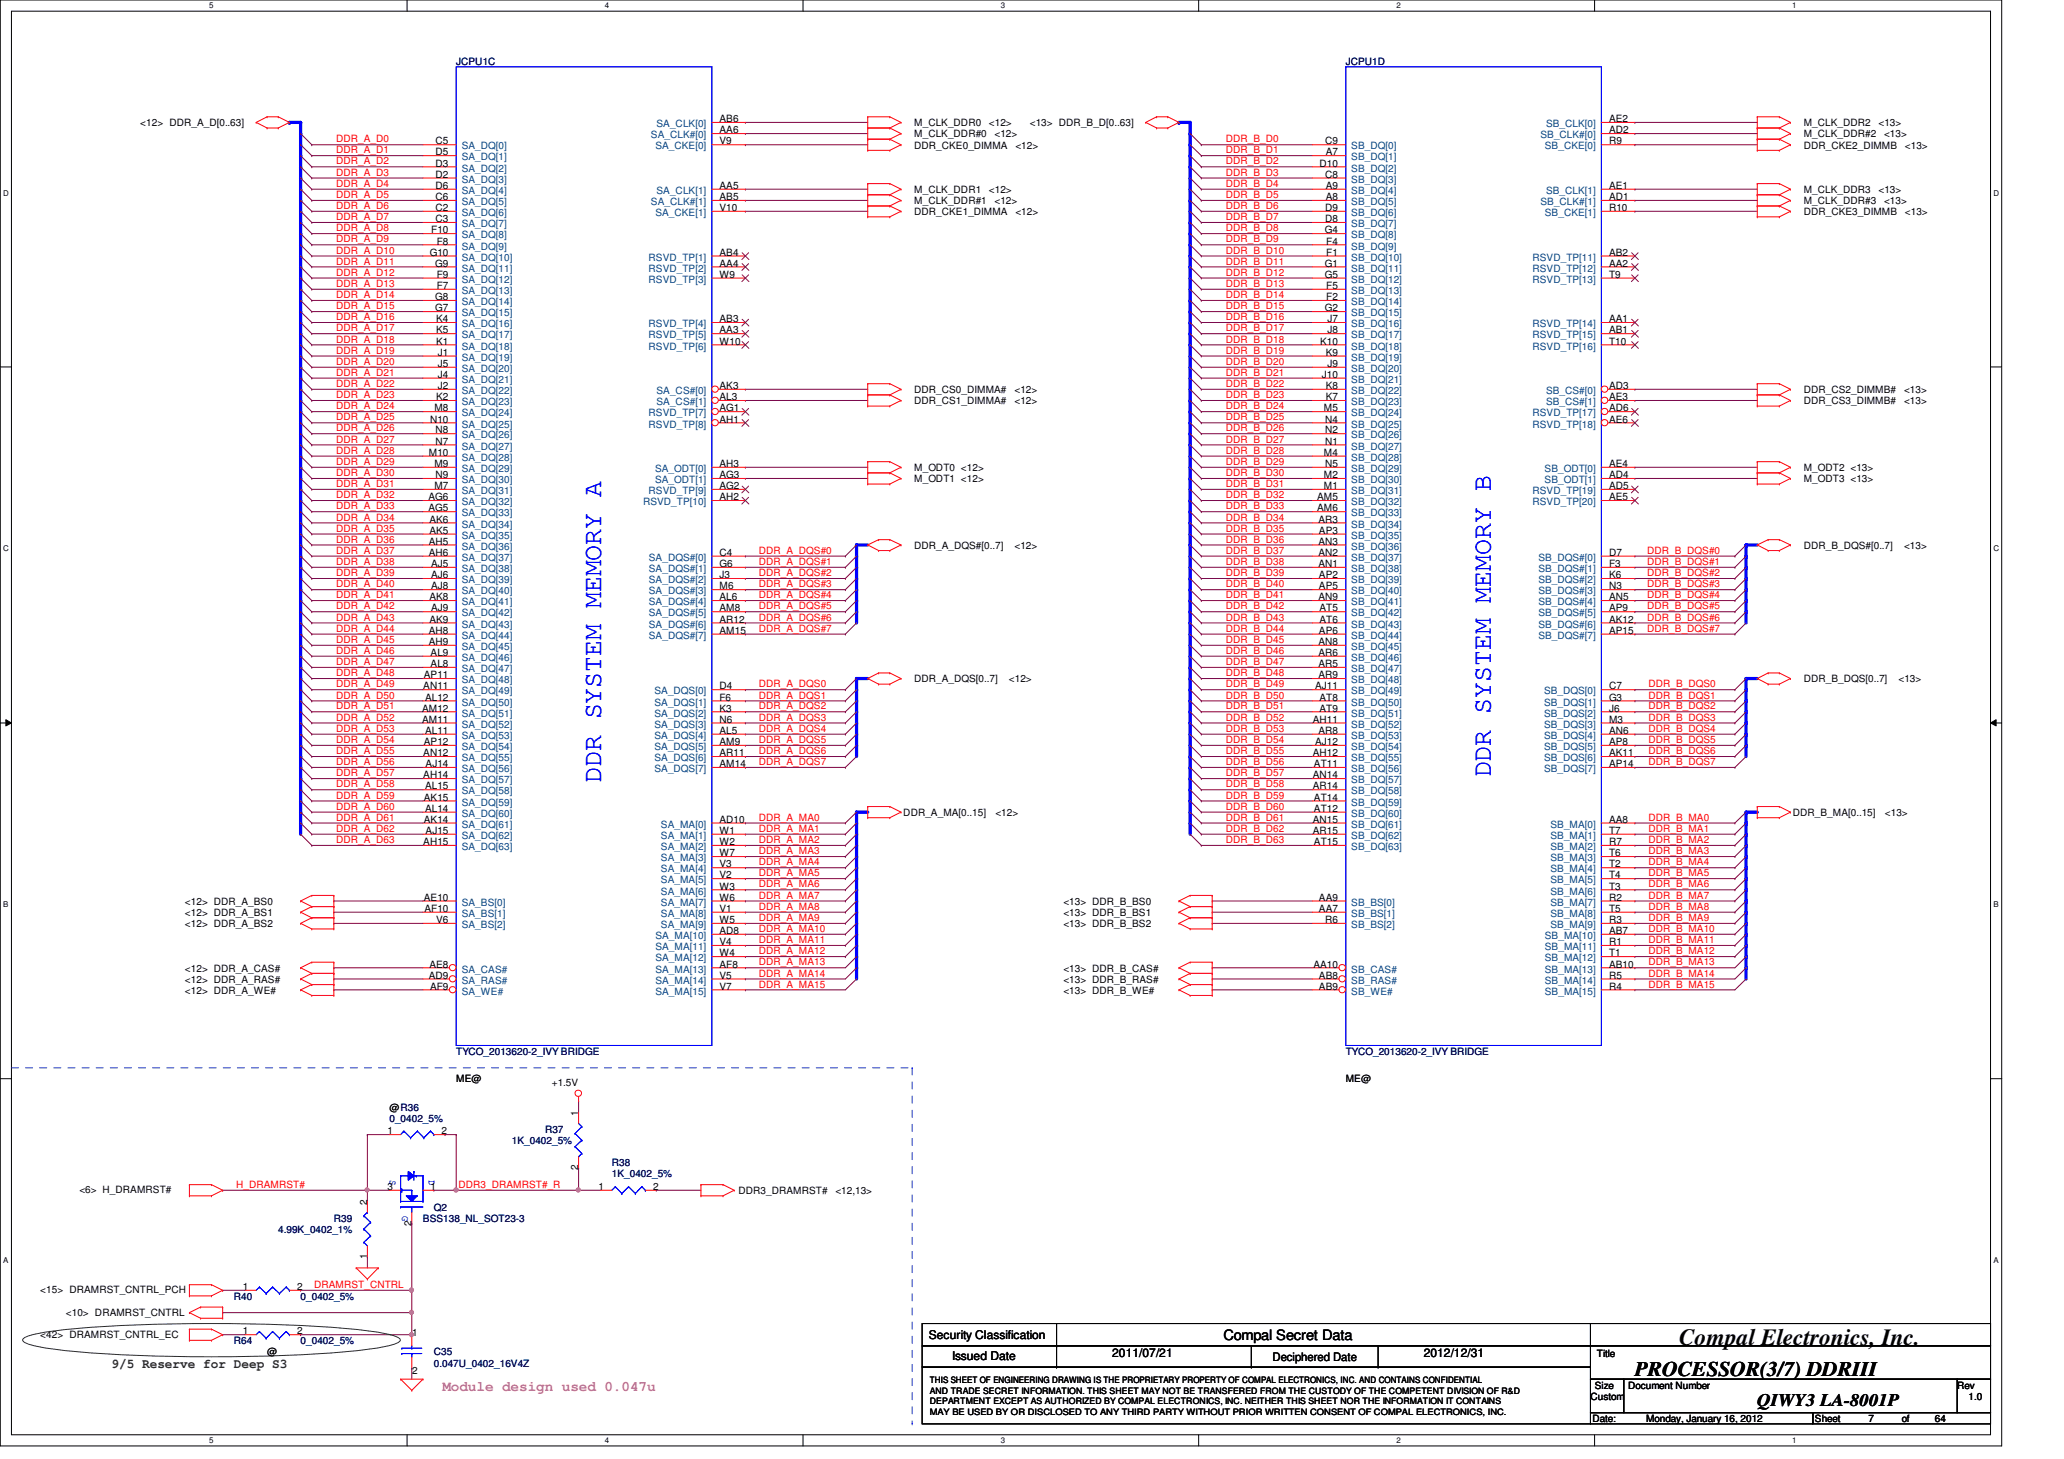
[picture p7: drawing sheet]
<svg xmlns="http://www.w3.org/2000/svg" width="297mm" height="210mm" viewBox="0 0 297 210" stroke-linecap="round" stroke-linejoin="round" font-family="sans-serif">
<defs><g id="words">
<g font-size="3.8" fill="#00f">
<text x="86.5" y="112.6" transform="rotate(-90 86.5 112.6)">DDR SYSTEM MEMORY A</text>
<text x="214.5" y="111.8" transform="rotate(-90 214.5 111.8)">DDR SYSTEM MEMORY B</text>
</g>
<text font-size="3.3" x="241.7" y="193.5">Compal Electronics, Inc.</text>
<text font-size="3" x="235.3" y="198">PROCESSOR(3/7) DDRIII</text>
<text font-size="2.5" x="252.9" y="202.3">QIWY3 LA-8001P</text>
<text font-size="2.1" x="176.1" y="192.8">Compal Secret Data</text>
<text font-size="2.1" fill="#f0f" x="63.7" y="200.1">Module design used 0.047u</text>
<text font-size="1.9" fill="#008000" x="16" y="196.8">9/5 Reserve for Deep S3</text>
<g font-size="1.7">
<text x="133.7" y="192.7">Security Classification</text>
<text x="137" y="195.7">Issued Date</text>
<text x="160.1" y="195.2">2011/07/21</text>
<text x="183.1" y="195.8">Deciphered Date</text>
<text x="204.9" y="195.2">2012/12/31</text>
</g>
<g font-size="1.4" fill="#000080">
<text x="65.7" y="9.4">JCPU1C</text>
<text x="193.7" y="9.4">JCPU1D</text>
<text x="65.7" y="151.8">TYCO_2013620-2_IVY BRIDGE</text>
<text x="193.7" y="151.8">TYCO_2013620-2_IVY BRIDGE</text>
<text x="56" y="161.4">0_0402_5%</text>
<text x="73.7" y="164.6">1K_0402_5%</text>
<text x="78.4" y="163">R37</text>
<text x="88" y="167.8">R38</text>
<text x="88" y="169.4">1K_0402_5%</text>
<text x="40" y="177.4">4.99K_0402_1%</text>
<text x="48" y="175.8">R39</text>
<text x="60.9" y="175.8">BSS138_NL_SOT23-3</text>
<text x="62.4" y="174.2">Q2</text>
<text x="33.7" y="187">R40</text>
<text x="43.3" y="187">0_0402_5%</text>
<text x="33.7" y="193.4">R64</text>
<text x="43.3" y="193.4">0_0402_5%</text>
<text x="62.4" y="195">C35</text>
<text x="62.4" y="196.6">0.047U_0402_16V4Z</text>
</g>
<g font-size="1.4">
<text x="103.5" y="17.6">AB6</text>
<text x="231.6" y="17.6">AE2</text>
<text x="20.2" y="18.2">&lt;12&gt; DDR_A_D[0..63]</text>
<text x="62.7" y="20.8">C5</text>
<text x="62.7" y="22.4">D5</text>
<text x="62.7" y="24">D3</text>
<text x="103.5" y="19.2">AA6</text>
<text x="103.5" y="20.8">V9</text>
<text x="131.6" y="18.2">M_CLK_DDR0</text>
<text x="131.6" y="19.8">M_CLK_DDR#0</text>
<text x="131.6" y="21.4">DDR_CKE0_DIMMA</text>
<text x="142.3" y="18.2">&lt;12&gt;</text>
<text x="143.1" y="19.8">&lt;12&gt;</text>
<text x="146.1" y="21.4">&lt;12&gt;</text>
<text x="148.2" y="18.2">&lt;13&gt; DDR_B_D[0..63]</text>
<text x="189.9" y="24">D10</text>
<text x="190.7" y="20.8">C9</text>
<text x="190.8" y="22.4">A7</text>
<text x="231.6" y="19.2">AD2</text>
<text x="231.6" y="20.8">R9</text>
<text x="259.6" y="18.2">M_CLK_DDR2</text>
<text x="259.6" y="19.8">M_CLK_DDR#2</text>
<text x="259.6" y="21.4">DDR_CKE2_DIMMB</text>
<text x="270.3" y="18.2">&lt;13&gt;</text>
<text x="271.1" y="19.8">&lt;13&gt;</text>
<text x="274.1" y="21.4">&lt;13&gt;</text>
<text x="62.7" y="25.6">D2</text>
<text x="62.7" y="27.2">D6</text>
<text x="62.7" y="28.8">C6</text>
<text x="103.5" y="27.2">AA5</text>
<text x="103.5" y="28.8">AB5</text>
<text x="131.6" y="27.8">M_CLK_DDR1</text>
<text x="131.6" y="29.4">M_CLK_DDR#1</text>
<text x="142.3" y="27.8">&lt;12&gt;</text>
<text x="143.1" y="29.4">&lt;12&gt;</text>
<text x="190.7" y="25.6">C8</text>
<text x="190.8" y="27.2">A9</text>
<text x="190.8" y="28.8">A8</text>
<text x="231.6" y="27.2">AE1</text>
<text x="231.6" y="28.8">AD1</text>
<text x="259.6" y="27.8">M_CLK_DDR3</text>
<text x="259.6" y="29.4">M_CLK_DDR#3</text>
<text x="270.3" y="27.8">&lt;13&gt;</text>
<text x="271.1" y="29.4">&lt;13&gt;</text>
<text x="62.1" y="33.6">F10</text>
<text x="62.7" y="30.4">C2</text>
<text x="62.7" y="32">C3</text>
<text x="62.9" y="35.2">F8</text>
<text x="103.5" y="30.4">V10</text>
<text x="131.6" y="31">DDR_CKE1_DIMMA</text>
<text x="146.1" y="31">&lt;12&gt;</text>
<text x="190.7" y="33.6">G4</text>
<text x="190.7" y="30.4">D9</text>
<text x="190.7" y="32">D8</text>
<text x="190.9" y="35.2">F4</text>
<text x="231.6" y="30.4">R10</text>
<text x="259.6" y="31">DDR_CKE3_DIMMB</text>
<text x="274.1" y="31">&lt;13&gt;</text>
<text x="61.8" y="36.8">G10</text>
<text x="62.6" y="38.4">G9</text>
<text x="62.9" y="40">F9</text>
<text x="62.9" y="41.6">F7</text>
<text x="103.5" y="36.8">AB4</text>
<text x="103.5" y="38.4">AA4</text>
<text x="103.5" y="40">W9</text>
<text x="190.7" y="38.4">G1</text>
<text x="190.7" y="40">G5</text>
<text x="190.9" y="36.8">F1</text>
<text x="190.9" y="41.6">F5</text>
<text x="231.6" y="36.8">AB2</text>
<text x="231.6" y="38.4">AA2</text>
<text x="231.6" y="40">T9</text>
<text x="62.6" y="43.2">G8</text>
<text x="62.6" y="44.8">G7</text>
<text x="62.8" y="46.4">K4</text>
<text x="62.8" y="48">K5</text>
<text x="103.5" y="46.4">AB3</text>
<text x="103.5" y="48">AA3</text>
<text x="190.7" y="44.8">G2</text>
<text x="190.9" y="43.2">F2</text>
<text x="191" y="46.4">J7</text>
<text x="191" y="48">J8</text>
<text x="231.6" y="46.4">AA1</text>
<text x="231.6" y="48">AB1</text>
<text x="62.8" y="49.6">K1</text>
<text x="63" y="51.2">J1</text>
<text x="63" y="52.8">J5</text>
<text x="103.5" y="49.6">W10</text>
<text x="190" y="49.6">K10</text>
<text x="190.8" y="51.2">K9</text>
<text x="191" y="52.8">J9</text>
<text x="231.6" y="49.6">T10</text>
<text x="62.5" y="59.2">M8</text>
<text x="62.8" y="57.6">K2</text>
<text x="63" y="54.4">J4</text>
<text x="63" y="56">J2</text>
<text x="103.5" y="56">AK3</text>
<text x="103.5" y="57.6">AL3</text>
<text x="103.5" y="59.2">AG1</text>
<text x="131.6" y="56.6">DDR_CS0_DIMMA#</text>
<text x="131.6" y="58.2">DDR_CS1_DIMMA#</text>
<text x="146" y="56.6">&lt;12&gt;</text>
<text x="146" y="58.2">&lt;12&gt;</text>
<text x="190.2" y="54.4">J10</text>
<text x="190.5" y="59.2">M5</text>
<text x="190.8" y="56">K8</text>
<text x="190.8" y="57.6">K7</text>
<text x="231.6" y="56">AD3</text>
<text x="231.6" y="57.6">AE3</text>
<text x="231.6" y="59.2">AD6</text>
<text x="259.6" y="58.2">DDR_CS3_DIMMB#</text>
<text x="259.6" y="56.6">DDR_CS2_DIMMB#</text>
<text x="274" y="58.2">&lt;13&gt;</text>
<text x="274" y="56.6">&lt;13&gt;</text>
<text x="61.7" y="65.6">M10</text>
<text x="61.9" y="60.8">N10</text>
<text x="62.7" y="62.4">N8</text>
<text x="62.7" y="64">N7</text>
<text x="103.5" y="60.8">AH1</text>
<text x="190.5" y="65.6">M4</text>
<text x="190.7" y="60.8">N4</text>
<text x="190.7" y="62.4">N2</text>
<text x="190.7" y="64">N1</text>
<text x="231.6" y="60.8">AE6</text>
<text x="61.7" y="72">AG6</text>
<text x="62.5" y="67.2">M9</text>
<text x="62.5" y="70.4">M7</text>
<text x="62.7" y="68.8">N9</text>
<text x="103.5" y="67.2">AH3</text>
<text x="103.5" y="68.8">AG3</text>
<text x="103.5" y="70.4">AG2</text>
<text x="103.5" y="72">AH2</text>
<text x="131.6" y="67.8">M_ODT0 &lt;12&gt;</text>
<text x="131.6" y="69.4">M_ODT1 &lt;12&gt;</text>
<text x="189.6" y="72">AM5</text>
<text x="190.5" y="68.8">M2</text>
<text x="190.5" y="70.4">M1</text>
<text x="190.7" y="67.2">N5</text>
<text x="231.6" y="67.2">AE4</text>
<text x="231.6" y="68.8">AD4</text>
<text x="231.6" y="70.4">AD5</text>
<text x="231.6" y="72">AE5</text>
<text x="259.6" y="69.4">M_ODT3 &lt;13&gt;</text>
<text x="259.6" y="67.8">M_ODT2 &lt;13&gt;</text>
<text x="61.7" y="73.6">AG5</text>
<text x="61.8" y="75.2">AK6</text>
<text x="61.8" y="76.8">AK5</text>
<text x="189.6" y="73.6">AM6</text>
<text x="189.7" y="75.2">AR3</text>
<text x="189.8" y="76.8">AP3</text>
<text x="61.7" y="78.4">AH5</text>
<text x="61.7" y="80">AH6</text>
<text x="62.1" y="81.6">AJ5</text>
<text x="62.1" y="83.2">AJ6</text>
<text x="103.5" y="80">C4</text>
<text x="103.5" y="81.6">G6</text>
<text x="103.5" y="83.2">J3</text>
<text x="131.6" y="79">DDR_A_DQS#[0..7]</text>
<text x="146" y="79">&lt;12&gt;</text>
<text x="189.7" y="78.4">AN3</text>
<text x="189.7" y="80">AN2</text>
<text x="189.7" y="81.6">AN1</text>
<text x="189.8" y="83.2">AP2</text>
<text x="231.6" y="80">D7</text>
<text x="231.6" y="81.6">F3</text>
<text x="231.6" y="83.2">K6</text>
<text x="259.6" y="79">DDR_B_DQS#[0..7]</text>
<text x="274" y="79">&lt;13&gt;</text>
<text x="61.8" y="86.4">AK8</text>
<text x="61.8" y="89.6">AK9</text>
<text x="62.1" y="84.8">AJ8</text>
<text x="62.1" y="88">AJ9</text>
<text x="103.5" y="84.8">M6</text>
<text x="103.5" y="86.4">AL6</text>
<text x="103.5" y="88">AM8</text>
<text x="103.5" y="89.6">AR12</text>
<text x="189.7" y="86.4">AN9</text>
<text x="189.8" y="84.8">AP5</text>
<text x="189.9" y="88">AT5</text>
<text x="189.9" y="89.6">AT6</text>
<text x="231.6" y="86.4">AN5</text>
<text x="231.6" y="88">AP9</text>
<text x="231.6" y="89.6">AK12</text>
<text x="231.6" y="84.8">N3</text>
<text x="61.7" y="91.2">AH8</text>
<text x="61.7" y="92.8">AH9</text>
<text x="62" y="94.4">AL9</text>
<text x="62" y="96">AL8</text>
<text x="103.5" y="91.2">AM15</text>
<text x="189.7" y="92.8">AN8</text>
<text x="189.7" y="94.4">AR6</text>
<text x="189.7" y="96">AR5</text>
<text x="189.8" y="91.2">AP6</text>
<text x="231.6" y="91.2">AP15</text>
<text x="60.9" y="99.2">AN11</text>
<text x="61" y="97.6">AP11</text>
<text x="61.2" y="100.8">AL12</text>
<text x="103.5" y="99.2">D4</text>
<text x="103.5" y="100.8">F6</text>
<text x="131.6" y="98.2">DDR_A_DQS[0..7]</text>
<text x="145.2" y="98.2">&lt;12&gt;</text>
<text x="189.3" y="99.2">AJ11</text>
<text x="189.7" y="97.6">AR9</text>
<text x="189.9" y="100.8">AT8</text>
<text x="231.6" y="99.2">C7</text>
<text x="231.6" y="100.8">G3</text>
<text x="259.6" y="98.2">DDR_B_DQS[0..7]</text>
<text x="273.2" y="98.2">&lt;13&gt;</text>
<text x="60.7" y="102.4">AM12</text>
<text x="60.7" y="104">AM11</text>
<text x="61" y="107.2">AP12</text>
<text x="61.2" y="105.6">AL11</text>
<text x="103.5" y="102.4">K3</text>
<text x="103.5" y="104">N6</text>
<text x="103.5" y="105.6">AL5</text>
<text x="103.5" y="107.2">AM9</text>
<text x="188.9" y="104">AH11</text>
<text x="189.3" y="107.2">AJ12</text>
<text x="189.7" y="105.6">AR8</text>
<text x="189.9" y="102.4">AT9</text>
<text x="231.6" y="105.6">AN6</text>
<text x="231.6" y="107.2">AP8</text>
<text x="231.6" y="102.4">J6</text>
<text x="231.6" y="104">M3</text>
<text x="60.9" y="108.8">AN12</text>
<text x="60.9" y="112">AH14</text>
<text x="61.2" y="113.6">AL15</text>
<text x="61.3" y="110.4">AJ14</text>
<text x="103.5" y="108.8">AR11</text>
<text x="103.5" y="110.4">AM14</text>
<text x="188.9" y="108.8">AH12</text>
<text x="188.9" y="112">AN14</text>
<text x="188.9" y="113.6">AR14</text>
<text x="189.1" y="110.4">AT11</text>
<text x="231.6" y="108.8">AK11</text>
<text x="231.6" y="110.4">AP14</text>
<text x="61" y="115.2">AK15</text>
<text x="61" y="118.4">AK14</text>
<text x="61.2" y="116.8">AL14</text>
<text x="61.3" y="120">AJ15</text>
<text x="103.5" y="118.4">AD10</text>
<text x="103.5" y="120">W1</text>
<text x="130" y="117.4">DDR_A_MA[0..15]</text>
<text x="143.3" y="117.4">&lt;12&gt;</text>
<text x="188.9" y="118.4">AN15</text>
<text x="188.9" y="120">AR15</text>
<text x="189.1" y="115.2">AT14</text>
<text x="189.1" y="116.8">AT12</text>
<text x="231.6" y="118.4">AA8</text>
<text x="231.6" y="120">T7</text>
<text x="258" y="117.4">DDR_B_MA[0..15]</text>
<text x="271.3" y="117.4">&lt;13&gt;</text>
<text x="60.9" y="121.6">AH15</text>
<text x="103.5" y="121.6">W2</text>
<text x="103.5" y="123.2">W7</text>
<text x="103.5" y="124.8">V3</text>
<text x="189.1" y="121.6">AT15</text>
<text x="231.6" y="121.6">R7</text>
<text x="231.6" y="123.2">T6</text>
<text x="231.6" y="124.8">T2</text>
<text x="26.6" y="130.2">&lt;12&gt; DDR_A_BS0</text>
<text x="26.6" y="131.8">&lt;12&gt; DDR_A_BS1</text>
<text x="61" y="129.6">AE10</text>
<text x="61.1" y="131.2">AF10</text>
<text x="103.5" y="126.4">V2</text>
<text x="103.5" y="128">W3</text>
<text x="103.5" y="129.6">W6</text>
<text x="103.5" y="131.2">V1</text>
<text x="153" y="130.2">&lt;13&gt; DDR_B_BS0</text>
<text x="153" y="131.8">&lt;13&gt; DDR_B_BS1</text>
<text x="189.8" y="129.6">AA9</text>
<text x="189.8" y="131.2">AA7</text>
<text x="231.6" y="126.4">T4</text>
<text x="231.6" y="128">T3</text>
<text x="231.6" y="129.6">R2</text>
<text x="231.6" y="131.2">T5</text>
<text x="26.6" y="133.4">&lt;12&gt; DDR_A_BS2</text>
<text x="62.8" y="132.8">V6</text>
<text x="103.5" y="132.8">W5</text>
<text x="103.5" y="134.4">AD8</text>
<text x="103.5" y="136">V4</text>
<text x="103.5" y="137.6">W4</text>
<text x="153" y="133.4">&lt;13&gt; DDR_B_BS2</text>
<text x="190.7" y="132.8">R6</text>
<text x="231.6" y="132.8">R3</text>
<text x="231.6" y="134.4">AB7</text>
<text x="231.6" y="136">R1</text>
<text x="231.6" y="137.6">T1</text>
<text x="26.6" y="143">&lt;12&gt; DDR_A_WE#</text>
<text x="26.6" y="141.4">&lt;12&gt; DDR_A_RAS#</text>
<text x="26.6" y="139.8">&lt;12&gt; DDR_A_CAS#</text>
<text x="61.7" y="140.8">AD9</text>
<text x="61.8" y="139.2">AE8</text>
<text x="61.9" y="142.4">AF9</text>
<text x="103.5" y="139.2">AF8</text>
<text x="103.5" y="140.8">V5</text>
<text x="103.5" y="142.4">V7</text>
<text x="153" y="143">&lt;13&gt; DDR_B_WE#</text>
<text x="153" y="141.4">&lt;13&gt; DDR_B_RAS#</text>
<text x="153" y="139.8">&lt;13&gt; DDR_B_CAS#</text>
<text x="189" y="139.2">AA10</text>
<text x="189.8" y="140.8">AB8</text>
<text x="189.8" y="142.4">AB9</text>
<text x="231.6" y="139.2">AB10</text>
<text x="231.6" y="140.8">R5</text>
<text x="231.6" y="142.4">R4</text>
<text x="65.7" y="155.6">ME@</text>
<text x="193.7" y="155.6">ME@</text>
<text x="56" y="159.8">@R36</text>
<text x="79.4" y="156.3">+1.5V</text>
<text x="83.2" y="160.5" transform="rotate(-90 83.2 160.5)">1</text>
<text x="55.7" y="163.2">1</text>
<text x="63.5" y="163.2">2</text>
<text x="11.4" y="171.6">&lt;6&gt; H_DRAMRST#</text>
<text x="52.8" y="173.3" transform="rotate(-90 52.8 173.3)">2</text>
<text x="55.7" y="171.2">3</text>
<text x="62" y="171.2">1</text>
<text x="83.2" y="168.3" transform="rotate(-90 83.2 168.3)">2</text>
<text x="86.1" y="171.2">1</text>
<text x="94" y="171.2">2</text>
<text x="106.3" y="171.8">DDR3_DRAMRST#</text>
<text x="120.2" y="171.8">&lt;12,13&gt;</text>
<text x="59.2" y="176.3" transform="rotate(-90 59.2 176.3)">2</text>
<text x="35" y="185.6">1</text>
<text x="42.8" y="185.6">2</text>
<text x="52.8" y="181.1" transform="rotate(-90 52.8 181.1)">1</text>
<text x="5.8" y="186">&lt;15&gt; DRAMRST_CNTRL_PCH</text>
<text x="9.5" y="189.4">&lt;10&gt; DRAMRST_CNTRL</text>
<text x="35" y="192">1</text>
<text x="42.8" y="192">2</text>
<text x="5.8" y="192.4">&lt;42&gt; DRAMRST_CNTRL_EC</text>
<text x="38.4" y="195">@</text>
<text x="59.3" y="192.2">1</text>
<text x="59.3" y="197.7">2</text>
<text x="229.8" y="195.2">Title</text>
<text x="228.9" y="201.4">Custom</text>
<text x="229.5" y="199.8">Size</text>
<text x="234.3" y="199.8">Document Number</text>
<text x="281.7" y="199.8">Rev</text>
<text x="283.3" y="201.4">1.0</text>
<text x="229.2" y="204.6">Date:</text>
<text x="236.9" y="204.6">Monday, January 16, 2012</text>
<text x="261.2" y="204.6">Sheet</text>
<text x="268.9" y="204.6">7</text>
<text x="273.7" y="204.6">of</text>
<text x="278.5" y="204.6">64</text>
</g>
<g font-size="1.4" fill="#f00">
<text x="48.4" y="23.7">DDR_A_D2</text>
<text x="48.4" y="22.1">DDR_A_D1</text>
<text x="48.4" y="20.5">DDR_A_D0</text>
<text x="176.4" y="20.5">DDR_B_D0</text>
<text x="176.4" y="23.7">DDR_B_D2</text>
<text x="176.4" y="22.1">DDR_B_D1</text>
<text x="48.4" y="25.3">DDR_A_D3</text>
<text x="48.4" y="26.9">DDR_A_D4</text>
<text x="48.4" y="28.5">DDR_A_D5</text>
<text x="176.4" y="26.9">DDR_B_D4</text>
<text x="176.4" y="25.3">DDR_B_D3</text>
<text x="176.4" y="28.5">DDR_B_D5</text>
<text x="48.4" y="33.3">DDR_A_D8</text>
<text x="48.4" y="31.7">DDR_A_D7</text>
<text x="48.4" y="30.1">DDR_A_D6</text>
<text x="48.4" y="34.9">DDR_A_D9</text>
<text x="176.4" y="31.7">DDR_B_D7</text>
<text x="176.4" y="33.3">DDR_B_D8</text>
<text x="176.4" y="34.9">DDR_B_D9</text>
<text x="176.4" y="30.1">DDR_B_D6</text>
<text x="48.4" y="41.3">DDR_A_D13</text>
<text x="48.4" y="39.7">DDR_A_D12</text>
<text x="48.4" y="36.5">DDR_A_D10</text>
<text x="48.4" y="38.1">DDR_A_D11</text>
<text x="176.4" y="41.3">DDR_B_D13</text>
<text x="176.4" y="36.5">DDR_B_D10</text>
<text x="176.4" y="38.1">DDR_B_D11</text>
<text x="176.4" y="39.7">DDR_B_D12</text>
<text x="48.4" y="42.9">DDR_A_D14</text>
<text x="48.4" y="44.5">DDR_A_D15</text>
<text x="48.4" y="46.1">DDR_A_D16</text>
<text x="48.4" y="47.7">DDR_A_D17</text>
<text x="176.4" y="42.9">DDR_B_D14</text>
<text x="176.4" y="44.5">DDR_B_D15</text>
<text x="176.4" y="47.7">DDR_B_D17</text>
<text x="176.4" y="46.1">DDR_B_D16</text>
<text x="48.4" y="50.9">DDR_A_D19</text>
<text x="48.4" y="52.5">DDR_A_D20</text>
<text x="48.4" y="49.3">DDR_A_D18</text>
<text x="176.4" y="50.9">DDR_B_D19</text>
<text x="176.4" y="49.3">DDR_B_D18</text>
<text x="176.4" y="52.5">DDR_B_D20</text>
<text x="48.4" y="58.9">DDR_A_D24</text>
<text x="48.4" y="54.1">DDR_A_D21</text>
<text x="48.4" y="55.7">DDR_A_D22</text>
<text x="48.4" y="57.3">DDR_A_D23</text>
<text x="176.4" y="58.9">DDR_B_D24</text>
<text x="176.4" y="54.1">DDR_B_D21</text>
<text x="176.4" y="57.3">DDR_B_D23</text>
<text x="176.4" y="55.7">DDR_B_D22</text>
<text x="48.4" y="60.5">DDR_A_D25</text>
<text x="48.4" y="62.1">DDR_A_D26</text>
<text x="48.4" y="63.7">DDR_A_D27</text>
<text x="48.4" y="65.3">DDR_A_D28</text>
<text x="176.4" y="62.1">DDR_B_D26</text>
<text x="176.4" y="63.7">DDR_B_D27</text>
<text x="176.4" y="60.5">DDR_B_D25</text>
<text x="176.4" y="65.3">DDR_B_D28</text>
<text x="48.4" y="71.7">DDR_A_D32</text>
<text x="48.4" y="70.1">DDR_A_D31</text>
<text x="48.4" y="68.5">DDR_A_D30</text>
<text x="48.4" y="66.9">DDR_A_D29</text>
<text x="176.4" y="66.9">DDR_B_D29</text>
<text x="176.4" y="68.5">DDR_B_D30</text>
<text x="176.4" y="70.1">DDR_B_D31</text>
<text x="176.4" y="71.7">DDR_B_D32</text>
<text x="48.4" y="74.9">DDR_A_D34</text>
<text x="48.4" y="76.5">DDR_A_D35</text>
<text x="48.4" y="73.3">DDR_A_D33</text>
<text x="176.4" y="73.3">DDR_B_D33</text>
<text x="176.4" y="74.9">DDR_B_D34</text>
<text x="176.4" y="76.5">DDR_B_D35</text>
<text x="48.4" y="82.9">DDR_A_D39</text>
<text x="48.4" y="81.3">DDR_A_D38</text>
<text x="48.4" y="78.1">DDR_A_D36</text>
<text x="48.4" y="79.7">DDR_A_D37</text>
<text x="109.2" y="79.7">DDR_A_DQS#0</text>
<text x="109.2" y="82.9">DDR_A_DQS#2</text>
<text x="109.2" y="81.3">DDR_A_DQS#1</text>
<text x="176.4" y="79.7">DDR_B_D37</text>
<text x="176.4" y="78.1">DDR_B_D36</text>
<text x="176.4" y="82.9">DDR_B_D39</text>
<text x="176.4" y="81.3">DDR_B_D38</text>
<text x="237.1" y="81.3">DDR_B_DQS#1</text>
<text x="237.1" y="79.7">DDR_B_DQS#0</text>
<text x="237.1" y="82.9">DDR_B_DQS#2</text>
<text x="48.4" y="87.7">DDR_A_D42</text>
<text x="48.4" y="89.3">DDR_A_D43</text>
<text x="48.4" y="86.1">DDR_A_D41</text>
<text x="48.4" y="84.5">DDR_A_D40</text>
<text x="109.2" y="87.7">DDR_A_DQS#5</text>
<text x="109.2" y="84.5">DDR_A_DQS#3</text>
<text x="109.2" y="86.1">DDR_A_DQS#4</text>
<text x="109.2" y="89.3">DDR_A_DQS#6</text>
<text x="176.4" y="87.7">DDR_B_D42</text>
<text x="176.4" y="89.3">DDR_B_D43</text>
<text x="176.4" y="84.5">DDR_B_D40</text>
<text x="176.4" y="86.1">DDR_B_D41</text>
<text x="237.1" y="87.7">DDR_B_DQS#5</text>
<text x="237.1" y="86.1">DDR_B_DQS#4</text>
<text x="237.1" y="84.5">DDR_B_DQS#3</text>
<text x="237.1" y="89.3">DDR_B_DQS#6</text>
<text x="48.4" y="95.7">DDR_A_D47</text>
<text x="48.4" y="94.1">DDR_A_D46</text>
<text x="48.4" y="90.9">DDR_A_D44</text>
<text x="48.4" y="92.5">DDR_A_D45</text>
<text x="109.2" y="90.9">DDR_A_DQS#7</text>
<text x="176.4" y="90.9">DDR_B_D44</text>
<text x="176.4" y="94.1">DDR_B_D46</text>
<text x="176.4" y="95.7">DDR_B_D47</text>
<text x="176.4" y="92.5">DDR_B_D45</text>
<text x="237.1" y="90.9">DDR_B_DQS#7</text>
<text x="48.4" y="97.3">DDR_A_D48</text>
<text x="48.4" y="100.5">DDR_A_D50</text>
<text x="48.4" y="98.9">DDR_A_D49</text>
<text x="109.2" y="98.9">DDR_A_DQS0</text>
<text x="109.2" y="100.5">DDR_A_DQS1</text>
<text x="176.4" y="98.9">DDR_B_D49</text>
<text x="176.4" y="97.3">DDR_B_D48</text>
<text x="176.4" y="100.5">DDR_B_D50</text>
<text x="237.2" y="98.9">DDR_B_DQS0</text>
<text x="237.2" y="100.5">DDR_B_DQS1</text>
<text x="48.4" y="106.9">DDR_A_D54</text>
<text x="48.4" y="102.1">DDR_A_D51</text>
<text x="48.4" y="103.7">DDR_A_D52</text>
<text x="48.4" y="105.3">DDR_A_D53</text>
<text x="109.2" y="102.1">DDR_A_DQS2</text>
<text x="109.2" y="106.9">DDR_A_DQS5</text>
<text x="109.2" y="105.3">DDR_A_DQS4</text>
<text x="109.2" y="103.7">DDR_A_DQS3</text>
<text x="176.4" y="105.3">DDR_B_D53</text>
<text x="176.4" y="103.7">DDR_B_D52</text>
<text x="176.4" y="102.1">DDR_B_D51</text>
<text x="176.4" y="106.9">DDR_B_D54</text>
<text x="237.2" y="106.9">DDR_B_DQS5</text>
<text x="237.2" y="105.3">DDR_B_DQS4</text>
<text x="237.2" y="103.7">DDR_B_DQS3</text>
<text x="237.2" y="102.1">DDR_B_DQS2</text>
<text x="48.4" y="113.3">DDR_A_D58</text>
<text x="48.4" y="111.7">DDR_A_D57</text>
<text x="48.4" y="110.1">DDR_A_D56</text>
<text x="48.4" y="108.5">DDR_A_D55</text>
<text x="109.2" y="108.5">DDR_A_DQS6</text>
<text x="109.2" y="110.1">DDR_A_DQS7</text>
<text x="176.4" y="108.5">DDR_B_D55</text>
<text x="176.4" y="111.7">DDR_B_D57</text>
<text x="176.4" y="110.1">DDR_B_D56</text>
<text x="176.4" y="113.3">DDR_B_D58</text>
<text x="237.2" y="110.1">DDR_B_DQS7</text>
<text x="237.2" y="108.5">DDR_B_DQS6</text>
<text x="48.4" y="119.7">DDR_A_D62</text>
<text x="48.4" y="114.9">DDR_A_D59</text>
<text x="48.4" y="118.1">DDR_A_D61</text>
<text x="48.4" y="116.5">DDR_A_D60</text>
<text x="109.2" y="118.1">DDR_A_MA0</text>
<text x="109.2" y="119.7">DDR_A_MA1</text>
<text x="176.4" y="114.9">DDR_B_D59</text>
<text x="176.4" y="116.5">DDR_B_D60</text>
<text x="176.4" y="119.7">DDR_B_D62</text>
<text x="176.4" y="118.1">DDR_B_D61</text>
<text x="237.2" y="118.1">DDR_B_MA0</text>
<text x="237.2" y="119.7">DDR_B_MA1</text>
<text x="48.4" y="121.3">DDR_A_D63</text>
<text x="109.2" y="124.5">DDR_A_MA4</text>
<text x="109.2" y="121.3">DDR_A_MA2</text>
<text x="109.2" y="122.9">DDR_A_MA3</text>
<text x="176.4" y="121.3">DDR_B_D63</text>
<text x="237.2" y="121.3">DDR_B_MA2</text>
<text x="237.2" y="124.5">DDR_B_MA4</text>
<text x="237.2" y="122.9">DDR_B_MA3</text>
<text x="109.2" y="126.1">DDR_A_MA5</text>
<text x="109.2" y="129.3">DDR_A_MA7</text>
<text x="109.2" y="127.7">DDR_A_MA6</text>
<text x="109.2" y="130.9">DDR_A_MA8</text>
<text x="237.2" y="129.3">DDR_B_MA7</text>
<text x="237.2" y="126.1">DDR_B_MA5</text>
<text x="237.2" y="127.7">DDR_B_MA6</text>
<text x="237.2" y="130.9">DDR_B_MA8</text>
<text x="109.2" y="132.5">DDR_A_MA9</text>
<text x="109.2" y="137.3">DDR_A_MA12</text>
<text x="109.2" y="135.7">DDR_A_MA11</text>
<text x="109.2" y="134.1">DDR_A_MA10</text>
<text x="237.2" y="132.5">DDR_B_MA9</text>
<text x="237.2" y="135.7">DDR_B_MA11</text>
<text x="237.2" y="134.1">DDR_B_MA10</text>
<text x="237.2" y="137.3">DDR_B_MA12</text>
<text x="109.2" y="142.1">DDR_A_MA15</text>
<text x="109.2" y="140.5">DDR_A_MA14</text>
<text x="109.2" y="138.9">DDR_A_MA13</text>
<text x="237.2" y="142.1">DDR_B_MA15</text>
<text x="237.2" y="138.9">DDR_B_MA13</text>
<text x="237.2" y="140.5">DDR_B_MA14</text>
<text x="34" y="170.9">H_DRAMRST#</text>
<text x="66" y="170.9">DDR3_DRAMRST#_R</text>
<text x="45.2" y="185.3">DRAMRST_CNTRL</text>
</g>
<g font-size="1.4" fill="#004080">
<text x="66.5" y="21.5">SA_DQ[0]</text>
<text x="66.5" y="23.1">SA_DQ[1]</text>
<text x="93.7" y="19.9">SA_CLK#[0]</text>
<text x="94.3" y="21.5">SA_CKE[0]</text>
<text x="94.5" y="18.3">SA_CLK[0]</text>
<text x="194.5" y="21.5">SB_DQ[0]</text>
<text x="194.5" y="23.1">SB_DQ[1]</text>
<text x="221.7" y="19.9">SB_CLK#[0]</text>
<text x="222.3" y="21.5">SB_CKE[0]</text>
<text x="222.5" y="18.3">SB_CLK[0]</text>
<text x="66.5" y="24.7">SA_DQ[2]</text>
<text x="66.5" y="26.3">SA_DQ[3]</text>
<text x="66.5" y="27.9">SA_DQ[4]</text>
<text x="66.5" y="29.5">SA_DQ[5]</text>
<text x="93.7" y="29.5">SA_CLK#[1]</text>
<text x="94.5" y="27.9">SA_CLK[1]</text>
<text x="194.5" y="24.7">SB_DQ[2]</text>
<text x="194.5" y="26.3">SB_DQ[3]</text>
<text x="194.5" y="27.9">SB_DQ[4]</text>
<text x="194.5" y="29.5">SB_DQ[5]</text>
<text x="221.7" y="29.5">SB_CLK#[1]</text>
<text x="222.5" y="27.9">SB_CLK[1]</text>
<text x="66.5" y="31.1">SA_DQ[6]</text>
<text x="66.5" y="32.7">SA_DQ[7]</text>
<text x="66.5" y="34.3">SA_DQ[8]</text>
<text x="66.5" y="35.9">SA_DQ[9]</text>
<text x="94.3" y="31.1">SA_CKE[1]</text>
<text x="194.5" y="31.1">SB_DQ[6]</text>
<text x="194.5" y="32.7">SB_DQ[7]</text>
<text x="194.5" y="34.3">SB_DQ[8]</text>
<text x="194.5" y="35.9">SB_DQ[9]</text>
<text x="222.3" y="31.1">SB_CKE[1]</text>
<text x="66.5" y="37.5">SA_DQ[10]</text>
<text x="66.5" y="39.1">SA_DQ[11]</text>
<text x="66.5" y="40.7">SA_DQ[12]</text>
<text x="93.3" y="37.5">RSVD_TP[1]</text>
<text x="93.3" y="39.1">RSVD_TP[2]</text>
<text x="93.3" y="40.7">RSVD_TP[3]</text>
<text x="194.5" y="37.5">SB_DQ[10]</text>
<text x="194.5" y="39.1">SB_DQ[11]</text>
<text x="194.5" y="40.7">SB_DQ[12]</text>
<text x="220.6" y="37.5">RSVD_TP[11]</text>
<text x="220.6" y="39.1">RSVD_TP[12]</text>
<text x="220.6" y="40.7">RSVD_TP[13]</text>
<text x="66.5" y="42.3">SA_DQ[13]</text>
<text x="66.5" y="43.9">SA_DQ[14]</text>
<text x="66.5" y="45.5">SA_DQ[15]</text>
<text x="66.5" y="47.1">SA_DQ[16]</text>
<text x="93.3" y="47.1">RSVD_TP[4]</text>
<text x="194.5" y="42.3">SB_DQ[13]</text>
<text x="194.5" y="43.9">SB_DQ[14]</text>
<text x="194.5" y="45.5">SB_DQ[15]</text>
<text x="194.5" y="47.1">SB_DQ[16]</text>
<text x="220.6" y="47.1">RSVD_TP[14]</text>
<text x="66.5" y="48.7">SA_DQ[17]</text>
<text x="66.5" y="50.3">SA_DQ[18]</text>
<text x="66.5" y="51.9">SA_DQ[19]</text>
<text x="66.5" y="53.5">SA_DQ[20]</text>
<text x="93.3" y="48.7">RSVD_TP[5]</text>
<text x="93.3" y="50.3">RSVD_TP[6]</text>
<text x="194.5" y="48.7">SB_DQ[17]</text>
<text x="194.5" y="50.3">SB_DQ[18]</text>
<text x="194.5" y="51.9">SB_DQ[19]</text>
<text x="194.5" y="53.5">SB_DQ[20]</text>
<text x="220.6" y="48.7">RSVD_TP[15]</text>
<text x="220.6" y="50.3">RSVD_TP[16]</text>
<text x="66.5" y="55.1">SA_DQ[21]</text>
<text x="66.5" y="56.7">SA_DQ[22]</text>
<text x="66.5" y="58.3">SA_DQ[23]</text>
<text x="66.5" y="59.9">SA_DQ[24]</text>
<text x="93.3" y="59.9">RSVD_TP[7]</text>
<text x="94.5" y="56.7">SA_CS#[0]</text>
<text x="94.5" y="58.3">SA_CS#[1]</text>
<text x="194.5" y="55.1">SB_DQ[21]</text>
<text x="194.5" y="56.7">SB_DQ[22]</text>
<text x="194.5" y="58.3">SB_DQ[23]</text>
<text x="194.5" y="59.9">SB_DQ[24]</text>
<text x="220.6" y="59.9">RSVD_TP[17]</text>
<text x="222.5" y="56.7">SB_CS#[0]</text>
<text x="222.5" y="58.3">SB_CS#[1]</text>
<text x="66.5" y="61.5">SA_DQ[25]</text>
<text x="66.5" y="63.1">SA_DQ[26]</text>
<text x="66.5" y="64.7">SA_DQ[27]</text>
<text x="93.3" y="61.5">RSVD_TP[8]</text>
<text x="194.5" y="61.5">SB_DQ[25]</text>
<text x="194.5" y="63.1">SB_DQ[26]</text>
<text x="194.5" y="64.7">SB_DQ[27]</text>
<text x="220.6" y="61.5">RSVD_TP[18]</text>
<text x="66.5" y="66.3">SA_DQ[28]</text>
<text x="66.5" y="67.9">SA_DQ[29]</text>
<text x="66.5" y="69.5">SA_DQ[30]</text>
<text x="66.5" y="71.1">SA_DQ[31]</text>
<text x="93.3" y="71.1">RSVD_TP[9]</text>
<text x="94.3" y="67.9">SA_ODT[0]</text>
<text x="94.3" y="69.5">SA_ODT[1]</text>
<text x="194.5" y="66.3">SB_DQ[28]</text>
<text x="194.5" y="67.9">SB_DQ[29]</text>
<text x="194.5" y="69.5">SB_DQ[30]</text>
<text x="194.5" y="71.1">SB_DQ[31]</text>
<text x="220.6" y="71.1">RSVD_TP[19]</text>
<text x="222.3" y="67.9">SB_ODT[0]</text>
<text x="222.3" y="69.5">SB_ODT[1]</text>
<text x="66.5" y="72.7">SA_DQ[32]</text>
<text x="66.5" y="74.3">SA_DQ[33]</text>
<text x="66.5" y="75.9">SA_DQ[34]</text>
<text x="66.5" y="77.5">SA_DQ[35]</text>
<text x="92.5" y="72.7">RSVD_TP[10]</text>
<text x="194.5" y="72.7">SB_DQ[32]</text>
<text x="194.5" y="74.3">SB_DQ[33]</text>
<text x="194.5" y="75.9">SB_DQ[34]</text>
<text x="194.5" y="77.5">SB_DQ[35]</text>
<text x="220.6" y="72.7">RSVD_TP[20]</text>
<text x="66.5" y="79.1">SA_DQ[36]</text>
<text x="66.5" y="80.7">SA_DQ[37]</text>
<text x="66.5" y="82.3">SA_DQ[38]</text>
<text x="66.5" y="83.9">SA_DQ[39]</text>
<text x="93.4" y="80.7">SA_DQS#[0]</text>
<text x="93.4" y="82.3">SA_DQS#[1]</text>
<text x="93.4" y="83.9">SA_DQS#[2]</text>
<text x="194.5" y="79.1">SB_DQ[36]</text>
<text x="194.5" y="80.7">SB_DQ[37]</text>
<text x="194.5" y="82.3">SB_DQ[38]</text>
<text x="194.5" y="83.9">SB_DQ[39]</text>
<text x="221.4" y="80.7">SB_DQS#[0]</text>
<text x="221.4" y="82.3">SB_DQS#[1]</text>
<text x="221.4" y="83.9">SB_DQS#[2]</text>
<text x="66.5" y="85.5">SA_DQ[40]</text>
<text x="66.5" y="87.1">SA_DQ[41]</text>
<text x="66.5" y="88.7">SA_DQ[42]</text>
<text x="93.4" y="85.5">SA_DQS#[3]</text>
<text x="93.4" y="87.1">SA_DQS#[4]</text>
<text x="93.4" y="88.7">SA_DQS#[5]</text>
<text x="194.5" y="85.5">SB_DQ[40]</text>
<text x="194.5" y="87.1">SB_DQ[41]</text>
<text x="194.5" y="88.7">SB_DQ[42]</text>
<text x="221.4" y="87.1">SB_DQS#[4]</text>
<text x="221.4" y="88.7">SB_DQS#[5]</text>
<text x="221.4" y="85.5">SB_DQS#[3]</text>
<text x="66.5" y="90.3">SA_DQ[43]</text>
<text x="66.5" y="91.9">SA_DQ[44]</text>
<text x="66.5" y="93.5">SA_DQ[45]</text>
<text x="66.5" y="95.1">SA_DQ[46]</text>
<text x="93.4" y="90.3">SA_DQS#[6]</text>
<text x="93.4" y="91.9">SA_DQS#[7]</text>
<text x="194.5" y="90.3">SB_DQ[43]</text>
<text x="194.5" y="91.9">SB_DQ[44]</text>
<text x="194.5" y="93.5">SB_DQ[45]</text>
<text x="194.5" y="95.1">SB_DQ[46]</text>
<text x="221.4" y="90.3">SB_DQS#[6]</text>
<text x="221.4" y="91.9">SB_DQS#[7]</text>
<text x="66.5" y="96.7">SA_DQ[47]</text>
<text x="66.5" y="98.3">SA_DQ[48]</text>
<text x="66.5" y="99.9">SA_DQ[49]</text>
<text x="66.5" y="101.5">SA_DQ[50]</text>
<text x="94.2" y="99.9">SA_DQS[0]</text>
<text x="94.2" y="101.5">SA_DQS[1]</text>
<text x="194.5" y="96.7">SB_DQ[47]</text>
<text x="194.5" y="98.3">SB_DQ[48]</text>
<text x="194.5" y="99.9">SB_DQ[49]</text>
<text x="194.5" y="101.5">SB_DQ[50]</text>
<text x="222.2" y="99.9">SB_DQS[0]</text>
<text x="222.2" y="101.5">SB_DQS[1]</text>
<text x="66.5" y="103.1">SA_DQ[51]</text>
<text x="66.5" y="104.7">SA_DQ[52]</text>
<text x="66.5" y="106.3">SA_DQ[53]</text>
<text x="66.5" y="107.9">SA_DQ[54]</text>
<text x="94.2" y="103.1">SA_DQS[2]</text>
<text x="94.2" y="104.7">SA_DQS[3]</text>
<text x="94.2" y="106.3">SA_DQS[4]</text>
<text x="94.2" y="107.9">SA_DQS[5]</text>
<text x="194.5" y="103.1">SB_DQ[51]</text>
<text x="194.5" y="104.7">SB_DQ[52]</text>
<text x="194.5" y="106.3">SB_DQ[53]</text>
<text x="194.5" y="107.9">SB_DQ[54]</text>
<text x="222.2" y="106.3">SB_DQS[4]</text>
<text x="222.2" y="107.9">SB_DQS[5]</text>
<text x="222.2" y="103.1">SB_DQS[2]</text>
<text x="222.2" y="104.7">SB_DQS[3]</text>
<text x="66.5" y="109.5">SA_DQ[55]</text>
<text x="66.5" y="111.1">SA_DQ[56]</text>
<text x="66.5" y="112.7">SA_DQ[57]</text>
<text x="94.2" y="109.5">SA_DQS[6]</text>
<text x="94.2" y="111.1">SA_DQS[7]</text>
<text x="194.5" y="109.5">SB_DQ[55]</text>
<text x="194.5" y="111.1">SB_DQ[56]</text>
<text x="194.5" y="112.7">SB_DQ[57]</text>
<text x="222.2" y="109.5">SB_DQS[6]</text>
<text x="222.2" y="111.1">SB_DQS[7]</text>
<text x="66.5" y="114.3">SA_DQ[58]</text>
<text x="66.5" y="115.9">SA_DQ[59]</text>
<text x="66.5" y="117.5">SA_DQ[60]</text>
<text x="66.5" y="119.1">SA_DQ[61]</text>
<text x="95.1" y="119.1">SA_MA[0]</text>
<text x="194.5" y="114.3">SB_DQ[58]</text>
<text x="194.5" y="115.9">SB_DQ[59]</text>
<text x="194.5" y="117.5">SB_DQ[60]</text>
<text x="194.5" y="119.1">SB_DQ[61]</text>
<text x="223.1" y="119.1">SB_MA[0]</text>
<text x="66.5" y="120.7">SA_DQ[62]</text>
<text x="66.5" y="122.3">SA_DQ[63]</text>
<text x="95.1" y="120.7">SA_MA[1]</text>
<text x="95.1" y="122.3">SA_MA[2]</text>
<text x="95.1" y="123.9">SA_MA[3]</text>
<text x="95.1" y="125.5">SA_MA[4]</text>
<text x="194.5" y="120.7">SB_DQ[62]</text>
<text x="194.5" y="122.3">SB_DQ[63]</text>
<text x="223.1" y="120.7">SB_MA[1]</text>
<text x="223.1" y="122.3">SB_MA[2]</text>
<text x="223.1" y="123.9">SB_MA[3]</text>
<text x="223.1" y="125.5">SB_MA[4]</text>
<text x="66.5" y="130.3">SA_BS[0]</text>
<text x="66.5" y="131.9">SA_BS[1]</text>
<text x="95.1" y="127.1">SA_MA[5]</text>
<text x="95.1" y="128.7">SA_MA[6]</text>
<text x="95.1" y="130.3">SA_MA[7]</text>
<text x="95.1" y="131.9">SA_MA[8]</text>
<text x="194.5" y="130.3">SB_BS[0]</text>
<text x="194.5" y="131.9">SB_BS[1]</text>
<text x="223.1" y="127.1">SB_MA[5]</text>
<text x="223.1" y="128.7">SB_MA[6]</text>
<text x="223.1" y="130.3">SB_MA[7]</text>
<text x="223.1" y="131.9">SB_MA[8]</text>
<text x="66.5" y="133.5">SA_BS[2]</text>
<text x="94.3" y="135.1">SA_MA[10]</text>
<text x="94.3" y="136.7">SA_MA[11]</text>
<text x="95.1" y="133.5">SA_MA[9]</text>
<text x="194.5" y="133.5">SB_BS[2]</text>
<text x="222.3" y="135.1">SB_MA[10]</text>
<text x="222.3" y="136.7">SB_MA[11]</text>
<text x="223.1" y="133.5">SB_MA[9]</text>
<text x="66.5" y="139.9">SA_CAS#</text>
<text x="66.5" y="141.5">SA_RAS#</text>
<text x="66.5" y="143.1">SA_WE#</text>
<text x="94.3" y="138.3">SA_MA[12]</text>
<text x="94.3" y="139.9">SA_MA[13]</text>
<text x="94.3" y="141.5">SA_MA[14]</text>
<text x="94.3" y="143.1">SA_MA[15]</text>
<text x="194.5" y="139.9">SB_CAS#</text>
<text x="194.5" y="141.5">SB_RAS#</text>
<text x="194.5" y="143.1">SB_WE#</text>
<text x="222.3" y="138.3">SB_MA[12]</text>
<text x="222.3" y="139.9">SB_MA[13]</text>
<text x="222.3" y="141.5">SB_MA[14]</text>
<text x="222.3" y="143.1">SB_MA[15]</text>
</g>
<g font-size="1.4" fill="#00f">
<text x="56.1" y="169.8" transform="rotate(90 56.1 169.8)">S</text>
<text x="61.7" y="169.8" transform="rotate(90 61.7 169.8)">D</text>
<text x="57.9" y="174.9" transform="rotate(90 57.9 174.9)">G</text>
</g>
<g font-size="1.3">
<text x="133.8" y="202">DEPARTMENT EXCEPT AS AUTHORIZED BY COMPAL ELECTRONICS, INC. NEITHER THIS SHEET NOR THE INFORMATION IT CONTAINS</text>
<text x="133.8" y="199">THIS SHEET OF ENGINEERING DRAWING IS THE PROPRIETARY PROPERTY OF COMPAL ELECTRONICS, INC. AND CONTAINS CONFIDENTIAL</text>
<text x="133.8" y="200.5">AND TRADE SECRET INFORMATION. THIS SHEET MAY NOT BE TRANSFERED FROM THE CUSTODY OF THE COMPETENT DIVISION OF R&amp;D</text>
<text x="133.8" y="203.5">MAY BE USED BY OR DISCLOSED TO ANY THIRD PARTY WITHOUT PRIOR WRITTEN CONSENT OF COMPAL ELECTRONICS, INC.</text>
</g>
<g font-size="1.1">
<text x="30.1" y="1.1">5</text>
<text x="87" y="1.1">4</text>
<text x="144" y="1.1">3</text>
<text x="201" y="1.1">2</text>
<text x="257.9" y="1.1">1</text>
<text x=".5" y="28.2">D</text>
<text x="286.9" y="28.2">D</text>
<text x=".5" y="79.3">C</text>
<text x="286.9" y="79.3">C</text>
<text x=".5" y="130.6">B</text>
<text x="286.9" y="130.6">B</text>
<text x=".5" y="181.7">A</text>
<text x="286.9" y="181.7">A</text>
<text x="30.1" y="207.6">5</text>
<text x="87" y="207.6">4</text>
<text x="144" y="207.6">3</text>
<text x="201" y="207.6">2</text>
<text x="257.9" y="207.6">1</text>
</g>
</g></defs>
<path d="M0 0h288.1v208h-288.1zM1.6 1.6h284.9v204.8h-284.9z" fill="none" stroke="#000" stroke-width=".14"/>
<g fill="#fff">
<path d="M30.1 .2h.6v1.2h-.6z"/>
<path d="M30.1 206.6h.6v1.2h-.6z"/>
</g>
<path d="M58.6 0v1.6M58.6 206.4v1.6" fill="none" stroke="#000" stroke-width=".14"/>
<g fill="#fff">
<path d="M87 .2h.6v1.2h-.6z"/>
<path d="M87 206.6h.6v1.2h-.6z"/>
</g>
<path d="M115.6 0v1.6M115.6 206.4v1.6" fill="none" stroke="#000" stroke-width=".14"/>
<g fill="#fff">
<path d="M144 .2h.6v1.2h-.6z"/>
<path d="M144 206.6h.6v1.2h-.6z"/>
</g>
<path d="M172.5 0v1.6M172.5 206.4v1.6" fill="none" stroke="#000" stroke-width=".14"/>
<g fill="#fff">
<path d="M201 .2h.5v1.2h-.5z"/>
<path d="M201 206.6h.5v1.2h-.5z"/>
</g>
<path d="M229.5 0v1.6M229.5 206.4v1.6" fill="none" stroke="#000" stroke-width=".14"/>
<g fill="#fff">
<path d="M257.9 .2h.6v1.2h-.6z"/>
<path d="M257.9 206.6h.6v1.2h-.6z"/>
<path d="M.5 27.2h.7v1.2h-.7z"/>
<path d="M286.9 27.2h.8v1.2h-.8z"/>
<path d="M.5 78.4h.7v1.1h-.7z"/>
<path d="M286.9 78.4h.8v1.1h-.8z"/>
</g>
<path d="M0 52.8h1.6M286.5 52.8h1.6" fill="none" stroke="#000" stroke-width=".14"/>
<g fill="#fff">
<path d="M.5 129.6h.7v1.2h-.7z"/>
<path d="M286.9 129.6h.7v1.2h-.7z"/>
</g>
<path d="M0 104h1.6M.8 103.5l.8 .5-.8 .4zM286.5 104l.8-.5v.9zM286.5 104h1.6" fill="none" stroke="#000" stroke-width=".14"/>
<path d="M.8 103.5l.8 .5-.8 .4zM286.5 104l.8-.5v.9z" fill="#000"/>
<g fill="#fff">
<path d="M.5 180.8h.7v1.1h-.7z"/>
<path d="M286.9 180.8h.7v1.1h-.7z"/>
</g>
<path d="M0 155.2h1.6M286.5 155.2h1.6" fill="none" stroke="#000" stroke-width=".14"/>
<path d="M41.7 17.6h1.6" fill="none" stroke="#00f" stroke-width=".47"/>
<circle cx="41.7" cy="17.6" r=".23" fill="#00f"/>
<g fill="none" stroke="#800040" stroke-width=".14">
<path d="M107.3 17.6h.1M107.3 19.2h.1M107.3 17.6h17.6M107.3 19.2h17.6M44.9 33.6h.1M44.9 25.6h.1M44.9 27.2h.1M44.9 32h.1M44.9 28.8h.1M44.9 30.4h.1M44.9 24h.1M44.9 22.4h.1"/>
<path d="M44.9 20.8h.1M44.9 35.2h.1M44.9 36.8h.1M44.9 38.4h.1M44.9 33.6h16M44.9 25.6h16M44.9 27.2h16M44.9 32h16M44.9 28.8h16M44.9 30.4h16M44.9 24h16M44.9 22.4h16"/>
<path d="M44.9 20.8h16M44.9 35.2h16M44.9 36.8h16M44.9 38.4h16M107.3 20.8h.1M107.3 27.2h.1M107.3 28.8h.1M107.3 30.4h.1M107.3 27.2h17.6M107.3 28.8h17.6M107.3 30.4h17.6M107.3 20.8h17.6"/>
<path d="M44.9 43.2h.1M44.9 44.8h.1M44.9 59.2h.1M44.9 41.6h.1M44.9 40h.1M44.9 51.2h.1M44.9 52.8h.1M44.9 46.4h.1M44.9 54.4h.1M44.9 48h.1M44.9 56h.1M44.9 49.6h.1"/>
<path d="M44.9 57.6h.1M44.9 43.2h16M44.9 44.8h16M44.9 59.2h16M44.9 41.6h16M44.9 40h16M44.9 51.2h16M44.9 52.8h16M44.9 46.4h16M44.9 54.4h16M44.9 48h16M44.9 56h16"/>
<path d="M44.9 49.6h16M44.9 57.6h16M44.9 75.2h.1M44.9 76.8h.1M44.9 78.4h.1M44.9 72h.1M44.9 73.6h.1M44.9 70.4h.1M44.9 60.8h.1M44.9 62.4h.1M44.9 64h.1M44.9 68.8h.1"/>
<path d="M44.9 67.2h.1M44.9 65.6h.1M44.9 75.2h16M44.9 76.8h16M44.9 78.4h16M44.9 72h16M44.9 73.6h16M44.9 70.4h16M44.9 60.8h16M44.9 62.4h16M44.9 64h16M44.9 68.8h16"/>
<path d="M44.9 67.2h16M44.9 65.6h16M44.9 96h.1M44.9 94.4h.1M44.9 88h.1M44.9 89.6h.1M44.9 83.2h.1M44.9 91.2h.1M44.9 92.8h.1M44.9 86.4h.1M44.9 84.8h.1M44.9 81.6h.1"/>
<path d="M44.9 80h.1M44.9 97.6h.1M44.9 99.2h.1M44.9 96h16M44.9 94.4h16M44.9 88h16M44.9 89.6h16M44.9 83.2h16M44.9 91.2h16M44.9 92.8h16M44.9 86.4h16M44.9 84.8h16"/>
<path d="M44.9 81.6h16M44.9 80h16M44.9 97.6h16M44.9 99.2h16M44.9 115.2h.1M44.9 113.6h.1M44.9 112h.1M44.9 110.4h.1M44.9 118.4h.1M44.9 116.8h.1M44.9 108.8h.1M44.9 107.2h.1"/>
<path d="M44.9 102.4h.1M44.9 100.8h.1M44.9 104h.1M44.9 105.6h.1M44.9 115.2h16M44.9 113.6h16M44.9 112h16M44.9 110.4h16M44.9 118.4h16M44.9 116.8h16M44.9 108.8h16M44.9 107.2h16"/>
<path d="M44.9 102.4h16M44.9 100.8h16M44.9 104h16M44.9 105.6h16M44.9 121.6h.1M44.9 120h.1M44.9 121.6h16M44.9 120h16M48 129.6h.1M48 131.2h.1M48 132.8h.1M48 139.2h.1"/>
<path d="M48 129.6h12.9M48 131.2h12.9M48 132.8h12.9M48 139.2h12.9M48 140.8h.1M48 142.4h.1M48 140.8h12.9M48 142.4h12.9M107.3 142.4h.1M107.3 142.4h14.4"/>
</g>
<path d="M123.3 97.6h1.6" fill="none" stroke="#00f" stroke-width=".47"/>
<circle cx="123.3" cy="97.6" r=".23" fill="#00f"/>
<g fill="none" stroke="#800040" stroke-width=".14">
<path d="M107.3 99.2h.1M107.3 91.2h.1M107.3 80h.1M107.3 99.2h14.4M107.3 91.2h14.4M107.3 80h14.4M107.3 102.4h.1M107.3 100.8h.1M107.3 108.8h.1M107.3 107.2h.1M107.3 105.6h.1M107.3 104h.1"/>
<path d="M107.3 110.4h.1M107.3 102.4h14.4M107.3 100.8h14.4M107.3 108.8h14.4M107.3 107.2h14.4M107.3 105.6h14.4M107.3 104h14.4M107.3 110.4h14.4"/>
</g>
<path d="M123.3 78.4h1.6" fill="none" stroke="#00f" stroke-width=".47"/>
<circle cx="123.3" cy="78.4" r=".23" fill="#00f"/>
<g fill="none" stroke="#800040" stroke-width=".14">
<path d="M107.3 83.2h.1M107.3 88h.1M107.3 84.8h.1M107.3 81.6h.1M107.3 86.4h.1M107.3 89.6h.1M107.3 83.2h14.4M107.3 88h14.4M107.3 84.8h14.4M107.3 81.6h14.4M107.3 86.4h14.4M107.3 89.6h14.4"/>
<path d="M107.3 118.4h.1M107.3 118.4h14.4M107.3 140.8h.1M107.3 140.8h14.4"/>
</g>
<path d="M123.3 116.8h1.6" fill="none" stroke="#00f" stroke-width=".47"/>
<circle cx="123.3" cy="116.8" r=".23" fill="#00f"/>
<g fill="none" stroke="#800040" stroke-width=".14">
<path d="M172.9 27.2h.1M172.9 36.8h.1M172.9 27.2h16M172.9 36.8h16M107.3 56h.1M107.3 57.6h.1M107.3 56h17.6M107.3 57.6h17.6M172.9 43.2h.1M172.9 59.2h.1M172.9 41.6h.1M172.9 54.4h.1"/>
<path d="M172.9 43.2h16M172.9 59.2h16M172.9 41.6h16M172.9 54.4h16M107.3 67.2h.1M107.3 68.8h.1M107.3 67.2h17.6M107.3 68.8h17.6M172.9 73.6h.1M172.9 67.2h.1M172.9 75.2h.1M172.9 62.4h.1"/>
<path d="M172.9 67.2h16M172.9 73.6h16M172.9 75.2h16M172.9 62.4h16M172.9 88h.1M172.9 89.6h.1M172.9 88h16M172.9 89.6h16M172.9 115.2h.1M172.9 108.8h.1M172.9 105.6h.1M172.9 115.2h16"/>
<path d="M172.9 108.8h16M172.9 105.6h16M107.3 126.4h.1M107.3 124.8h.1M107.3 120h.1M107.3 121.6h.1M107.3 123.2h.1M107.3 132.8h.1M107.3 129.6h.1M107.3 128h.1M107.3 137.6h.1M107.3 139.2h.1"/>
<path d="M107.3 131.2h.1M107.3 136h.1M107.3 134.4h.1M107.3 126.4h14.4M107.3 124.8h14.4M107.3 120h14.4M107.3 121.6h14.4M107.3 123.2h14.4M107.3 132.8h14.4M107.3 129.6h14.4M107.3 128h14.4M107.3 137.6h14.4"/>
<path d="M107.3 139.2h14.4M107.3 131.2h14.4M107.3 136h14.4M107.3 134.4h14.4M172.9 121.6h.1M172.9 121.6h16M174.5 129.6h.1M174.5 131.2h.1M174.5 132.8h.1M174.5 132.8h14.4M174.5 129.6h14.4M174.5 131.2h14.4"/>
</g>
<path d="M169.7 17.6h1.6" fill="none" stroke="#00f" stroke-width=".47"/>
<circle cx="169.7" cy="17.6" r=".23" fill="#00f"/>
<g fill="none" stroke="#800040" stroke-width=".14">
<path d="M235.3 17.6h.1M235.3 17.6h17.6M172.9 38.4h.1M172.9 20.8h.1M172.9 32h.1M172.9 25.6h.1M172.9 33.6h.1M172.9 35.2h.1M172.9 24h.1M172.9 30.4h.1M172.9 22.4h.1M172.9 28.8h.1"/>
<path d="M172.9 38.4h16M172.9 20.8h16M172.9 32h16M172.9 25.6h16M172.9 33.6h16M172.9 35.2h16M172.9 24h16M172.9 30.4h16M172.9 22.4h16M172.9 28.8h16M235.3 20.8h.1M235.3 27.2h.1"/>
<path d="M235.3 28.8h.1M235.3 30.4h.1M235.3 20.8h17.6M235.3 30.4h17.6M235.3 28.8h17.6M235.3 27.2h17.6M172.9 44.8h.1M172.9 57.6h.1M172.9 51.2h.1M172.9 49.6h.1M172.9 56h.1M172.9 48h.1"/>
<path d="M172.9 40h.1M172.9 52.8h.1M172.9 46.4h.1M172.9 44.8h16M172.9 57.6h16M172.9 51.2h16M172.9 49.6h16M172.9 56h16M172.9 48h16M172.9 40h16M172.9 52.8h16M172.9 46.4h16"/>
<path d="M172.9 64h.1M172.9 68.8h.1M172.9 76.8h.1M172.9 60.8h.1M172.9 78.4h.1M172.9 65.6h.1M172.9 70.4h.1M172.9 72h.1M172.9 64h16M172.9 68.8h16M172.9 76.8h16M172.9 60.8h16"/>
<path d="M172.9 78.4h16M172.9 65.6h16M172.9 70.4h16M172.9 72h16M172.9 91.2h.1M172.9 94.4h.1M172.9 84.8h.1M172.9 99.2h.1M172.9 80h.1M172.9 97.6h.1M172.9 96h.1M172.9 83.2h.1"/>
<path d="M172.9 92.8h.1M172.9 86.4h.1M172.9 81.6h.1M172.9 91.2h16M172.9 94.4h16M172.9 84.8h16M172.9 99.2h16M172.9 80h16M172.9 97.6h16M172.9 96h16M172.9 83.2h16M172.9 92.8h16"/>
<path d="M172.9 86.4h16M172.9 81.6h16M235.3 81.6h.1M235.3 91.2h.1M235.3 88h.1M235.3 86.4h.1M235.3 80h.1M235.3 84.8h.1M235.3 89.6h.1M235.3 83.2h.1M235.3 91.2h14.4M235.3 84.8h14.4"/>
<path d="M235.3 80h14.4M235.3 83.2h14.4M235.3 86.4h14.4M235.3 81.6h14.4M235.3 88h14.4M235.3 89.6h14.4M172.9 112h.1M172.9 116.8h.1M172.9 100.8h.1M172.9 104h.1M172.9 102.4h.1M172.9 110.4h.1"/>
<path d="M172.9 113.6h.1M172.9 118.4h.1M172.9 107.2h.1M172.9 112h16M172.9 116.8h16M172.9 100.8h16M172.9 104h16M172.9 102.4h16M172.9 110.4h16M172.9 113.6h16M172.9 118.4h16M172.9 107.2h16"/>
<path d="M172.9 120h.1M172.9 120h16M174.5 139.2h.1M174.5 139.2h14.4M174.5 140.8h.1M174.5 142.4h.1M174.5 140.8h14.4M174.5 142.4h14.4M235.3 142.4h.1M235.3 142.4h14.4"/>
</g>
<path d="M251.3 78.4h1.6" fill="none" stroke="#00f" stroke-width=".47"/>
<circle cx="251.3" cy="78.4" r=".23" fill="#00f"/>
<g fill="none" stroke="#800040" stroke-width=".14">
<path d="M235.3 19.2h.1M235.3 19.2h17.6M235.3 99.2h.1M235.3 99.2h14.4M235.3 110.4h.1M235.3 100.8h.1M235.3 107.2h.1M235.3 105.6h.1M235.3 104h.1M235.3 102.4h.1M235.3 108.8h.1M235.3 118.4h.1"/>
<path d="M235.3 110.4h14.4M235.3 100.8h14.4M235.3 107.2h14.4M235.3 105.6h14.4M235.3 104h14.4M235.3 102.4h14.4M235.3 108.8h14.4M235.3 118.4h14.4M235.3 132.8h.1M235.3 129.6h.1M235.3 139.2h.1M235.3 121.6h.1"/>
<path d="M235.3 124.8h.1M235.3 136h.1M235.3 123.2h.1M235.3 126.4h.1M235.3 128h.1M235.3 134.4h.1M235.3 131.2h.1M235.3 120h.1M235.3 137.6h.1M235.3 132.8h14.4M235.3 129.6h14.4M235.3 139.2h14.4"/>
<path d="M235.3 121.6h14.4M235.3 124.8h14.4M235.3 136h14.4M235.3 123.2h14.4M235.3 126.4h14.4M235.3 128h14.4M235.3 134.4h14.4M235.3 131.2h14.4M235.3 120h14.4M235.3 137.6h14.4M235.3 140.8h.1M235.3 140.8h14.4"/>
</g>
<path d="M251.3 97.6h1.6" fill="none" stroke="#00f" stroke-width=".47"/>
<circle cx="251.3" cy="97.6" r=".23" fill="#00f"/>
<path d="M251.3 116.8h1.6" fill="none" stroke="#00f" stroke-width=".47"/>
<circle cx="251.3" cy="116.8" r=".23" fill="#00f"/>
<g fill="none" stroke="#800040" stroke-width=".14">
<path d="M235.3 56h.1M235.3 57.6h.1M235.3 56h17.6M235.3 57.6h17.6M235.3 67.2h.1M235.3 68.8h.1M235.3 67.2h17.6M235.3 68.8h17.6M83.3 158.4h.1M83.3 158.4v1.6M65.7 171.2h.1M83.3 168h.1"/>
<path d="M83.3 168v3.2h-17.6"/>
</g>
<circle cx="65.6" cy="171.2" r=".31" fill="#f0f"/>
<circle cx="65.6" cy="171.2" r=".31" fill="none" stroke="#f0f" stroke-width=".14"/>
<path d="M59.3 176h.1M59.3 176v9.6M59.3 188.8h.1M59.3 196.8h.1M59.3 188.8v3.2M59.3 196.8v1.6" fill="none" stroke="#800040" stroke-width=".14"/>
<circle cx="59.2" cy="185.6" r=".31" fill="#f0f"/>
<circle cx="59.2" cy="185.6" r=".31" fill="none" stroke="#f0f" stroke-width=".14"/>
<path d="M52.9 171.2h.1M52.9 171.2h3.1M62.4 171.2h.1M65.7 163.2h.1M65.7 163.2v8h-3.3M83.3 171.2h.1M83.3 171.2h3.1" fill="none" stroke="#800040" stroke-width=".14"/>
<circle cx="83.2" cy="171.2" r=".3" fill="#f0f"/>
<circle cx="83.2" cy="171.2" r=".3" fill="none" stroke="#f0f" stroke-width=".14"/>
<path d="M52.9 163.2h.1M52.9 163.2h3.1M52.9 163.2v8" fill="none" stroke="#800040" stroke-width=".14"/>
<circle cx="52.8" cy="171.2" r=".3" fill="#f0f"/>
<circle cx="52.8" cy="171.2" r=".3" fill="none" stroke="#f0f" stroke-width=".14"/>
<g fill="none" stroke="#800040" stroke-width=".14">
<path d="M32 171.2h.1M32 171.2h20.9M52.9 171.2h.1M52.9 171.2v1.6M64 163.2h.1M64 163.2h1.7M94.4 171.2h.1M94.4 171.2h6.5M32 185.6h.1M32 185.6h3.3M43.3 185.6h.1M43.3 185.6h16"/>
<path d="M52.9 180.8h.1M52.9 180.8v1.6"/>
</g>
<path d="M171.3 118.4v1.6" fill="none" stroke="#00f" stroke-width=".47"/>
<circle cx="171.3" cy="118.4" r=".23" fill="#00f"/>
<path d="M43.3 44.8v1.6" fill="none" stroke="#00f" stroke-width=".47"/>
<circle cx="43.3" cy="44.8" r=".23" fill="#00f"/>
<path d="M43.3 57.6v1.6" fill="none" stroke="#00f" stroke-width=".47"/>
<circle cx="43.3" cy="57.6" r=".23" fill="#00f"/>
<path d="M43.3 99.2v1.6" fill="none" stroke="#00f" stroke-width=".47"/>
<circle cx="43.3" cy="99.2" r=".23" fill="#00f"/>
<path d="M43.3 118.4v1.6" fill="none" stroke="#00f" stroke-width=".47"/>
<circle cx="43.3" cy="118.4" r=".23" fill="#00f"/>
<path d="M43.3 110.4v1.6" fill="none" stroke="#00f" stroke-width=".47"/>
<circle cx="43.3" cy="110.4" r=".23" fill="#00f"/>
<path d="M123.3 88v1.6" fill="none" stroke="#00f" stroke-width=".47"/>
<circle cx="123.3" cy="88" r=".23" fill="#00f"/>
<path d="M123.3 139.2v1.6" fill="none" stroke="#00f" stroke-width=".47"/>
<circle cx="123.3" cy="139.2" r=".23" fill="#00f"/>
<path d="M123.3 107.2v1.6" fill="none" stroke="#00f" stroke-width=".47"/>
<circle cx="123.3" cy="107.2" r=".23" fill="#00f"/>
<path d="M171.3 24v1.6" fill="none" stroke="#00f" stroke-width=".47"/>
<circle cx="171.3" cy="24" r=".23" fill="#00f"/>
<path d="M171.3 62.4v1.6" fill="none" stroke="#00f" stroke-width=".47"/>
<circle cx="171.3" cy="62.4" r=".23" fill="#00f"/>
<path d="M171.3 86.4v1.6" fill="none" stroke="#00f" stroke-width=".47"/>
<circle cx="171.3" cy="86.4" r=".23" fill="#00f"/>
<path d="M251.3 139.2v1.6" fill="none" stroke="#00f" stroke-width=".47"/>
<circle cx="251.3" cy="139.2" r=".23" fill="#00f"/>
<path d="M251.3 88v1.6" fill="none" stroke="#00f" stroke-width=".47"/>
<circle cx="251.3" cy="88" r=".23" fill="#00f"/>
<path d="M251.3 107.2v1.6" fill="none" stroke="#00f" stroke-width=".47"/>
<circle cx="251.3" cy="107.2" r=".23" fill="#00f"/>
<path d="M43.3 115.2v1.6" fill="none" stroke="#00f" stroke-width=".47"/>
<circle cx="43.3" cy="115.2" r=".23" fill="#00f"/>
<path d="M43.3 102.4v1.6" fill="none" stroke="#00f" stroke-width=".47"/>
<circle cx="43.3" cy="102.4" r=".23" fill="#00f"/>
<path d="M43.3 107.2v1.6" fill="none" stroke="#00f" stroke-width=".47"/>
<circle cx="43.3" cy="107.2" r=".23" fill="#00f"/>
<path d="M43.3 86.4v1.6" fill="none" stroke="#00f" stroke-width=".47"/>
<circle cx="43.3" cy="86.4" r=".23" fill="#00f"/>
<path d="M43.3 91.2v1.6" fill="none" stroke="#00f" stroke-width=".47"/>
<circle cx="43.3" cy="91.2" r=".23" fill="#00f"/>
<path d="M43.3 96v1.6" fill="none" stroke="#00f" stroke-width=".47"/>
<circle cx="43.3" cy="96" r=".23" fill="#00f"/>
<path d="M43.3 22.4v1.6" fill="none" stroke="#00f" stroke-width=".47"/>
<circle cx="43.3" cy="22.4" r=".23" fill="#00f"/>
<path d="M43.3 32v1.6" fill="none" stroke="#00f" stroke-width=".47"/>
<circle cx="43.3" cy="32" r=".23" fill="#00f"/>
<path d="M43.3 28.8v1.6" fill="none" stroke="#00f" stroke-width=".47"/>
<circle cx="43.3" cy="28.8" r=".23" fill="#00f"/>
<path d="M43.3 36.8v1.6" fill="none" stroke="#00f" stroke-width=".47"/>
<circle cx="43.3" cy="36.8" r=".23" fill="#00f"/>
<path d="M43.3 41.6v1.6" fill="none" stroke="#00f" stroke-width=".47"/>
<circle cx="43.3" cy="41.6" r=".23" fill="#00f"/>
<path d="M43.3 75.2v1.6" fill="none" stroke="#00f" stroke-width=".47"/>
<circle cx="43.3" cy="75.2" r=".23" fill="#00f"/>
<path d="M43.3 72v1.6" fill="none" stroke="#00f" stroke-width=".47"/>
<circle cx="43.3" cy="72" r=".23" fill="#00f"/>
<path d="M43.3 78.4v1.6" fill="none" stroke="#00f" stroke-width=".47"/>
<circle cx="43.3" cy="78.4" r=".23" fill="#00f"/>
<path d="M43.3 81.6v1.6" fill="none" stroke="#00f" stroke-width=".47"/>
<circle cx="43.3" cy="81.6" r=".23" fill="#00f"/>
<path d="M43.3 62.4v1.6" fill="none" stroke="#00f" stroke-width=".47"/>
<circle cx="43.3" cy="62.4" r=".23" fill="#00f"/>
<path d="M43.3 67.2v1.6" fill="none" stroke="#00f" stroke-width=".47"/>
<circle cx="43.3" cy="67.2" r=".23" fill="#00f"/>
<path d="M43.3 48v1.6" fill="none" stroke="#00f" stroke-width=".47"/>
<circle cx="43.3" cy="48" r=".23" fill="#00f"/>
<path d="M43.3 54.4v1.6" fill="none" stroke="#00f" stroke-width=".47"/>
<circle cx="43.3" cy="54.4" r=".23" fill="#00f"/>
<path d="M123.3 84.8v1.6" fill="none" stroke="#00f" stroke-width=".47"/>
<circle cx="123.3" cy="84.8" r=".23" fill="#00f"/>
<path d="M123.3 81.6v1.6" fill="none" stroke="#00f" stroke-width=".47"/>
<circle cx="123.3" cy="81.6" r=".23" fill="#00f"/>
<path d="M123.3 136v1.6" fill="none" stroke="#00f" stroke-width=".47"/>
<circle cx="123.3" cy="136" r=".23" fill="#00f"/>
<path d="M123.3 132.8v1.6" fill="none" stroke="#00f" stroke-width=".47"/>
<circle cx="123.3" cy="132.8" r=".23" fill="#00f"/>
<path d="M123.3 126.4v1.6" fill="none" stroke="#00f" stroke-width=".47"/>
<circle cx="123.3" cy="126.4" r=".23" fill="#00f"/>
<path d="M123.3 120v1.6" fill="none" stroke="#00f" stroke-width=".47"/>
<circle cx="123.3" cy="120" r=".23" fill="#00f"/>
<path d="M123.3 100.8v1.6" fill="none" stroke="#00f" stroke-width=".47"/>
<circle cx="123.3" cy="100.8" r=".23" fill="#00f"/>
<path d="M123.3 104v1.6" fill="none" stroke="#00f" stroke-width=".47"/>
<circle cx="123.3" cy="104" r=".23" fill="#00f"/>
<path d="M171.3 49.6v1.6" fill="none" stroke="#00f" stroke-width=".47"/>
<circle cx="171.3" cy="49.6" r=".23" fill="#00f"/>
<path d="M171.3 59.2v1.6" fill="none" stroke="#00f" stroke-width=".47"/>
<circle cx="171.3" cy="59.2" r=".23" fill="#00f"/>
<path d="M171.3 56v1.6" fill="none" stroke="#00f" stroke-width=".47"/>
<circle cx="171.3" cy="56" r=".23" fill="#00f"/>
<path d="M171.3 97.6v1.6" fill="none" stroke="#00f" stroke-width=".47"/>
<circle cx="171.3" cy="97.6" r=".23" fill="#00f"/>
<path d="M171.3 112v1.6" fill="none" stroke="#00f" stroke-width=".47"/>
<circle cx="171.3" cy="112" r=".23" fill="#00f"/>
<path d="M171.3 107.2v1.6" fill="none" stroke="#00f" stroke-width=".47"/>
<circle cx="171.3" cy="107.2" r=".23" fill="#00f"/>
<path d="M171.3 75.2v1.6" fill="none" stroke="#00f" stroke-width=".47"/>
<circle cx="171.3" cy="75.2" r=".23" fill="#00f"/>
<path d="M171.3 72v1.6" fill="none" stroke="#00f" stroke-width=".47"/>
<circle cx="171.3" cy="72" r=".23" fill="#00f"/>
<path d="M171.3 83.2v1.6" fill="none" stroke="#00f" stroke-width=".47"/>
<circle cx="171.3" cy="83.2" r=".23" fill="#00f"/>
<path d="M171.3 80v1.6" fill="none" stroke="#00f" stroke-width=".47"/>
<circle cx="171.3" cy="80" r=".23" fill="#00f"/>
<path d="M171.3 67.2v1.6" fill="none" stroke="#00f" stroke-width=".47"/>
<circle cx="171.3" cy="67.2" r=".23" fill="#00f"/>
<path d="M171.3 20.8v1.6" fill="none" stroke="#00f" stroke-width=".47"/>
<circle cx="171.3" cy="20.8" r=".23" fill="#00f"/>
<path d="M171.3 28.8v1.6" fill="none" stroke="#00f" stroke-width=".47"/>
<circle cx="171.3" cy="28.8" r=".23" fill="#00f"/>
<path d="M171.3 35.2v1.6" fill="none" stroke="#00f" stroke-width=".47"/>
<circle cx="171.3" cy="35.2" r=".23" fill="#00f"/>
<path d="M171.3 44.8v1.6" fill="none" stroke="#00f" stroke-width=".47"/>
<circle cx="171.3" cy="44.8" r=".23" fill="#00f"/>
<path d="M171.3 94.4v1.6" fill="none" stroke="#00f" stroke-width=".47"/>
<circle cx="171.3" cy="94.4" r=".23" fill="#00f"/>
<path d="M171.3 115.2v1.6" fill="none" stroke="#00f" stroke-width=".47"/>
<circle cx="171.3" cy="115.2" r=".23" fill="#00f"/>
<path d="M251.3 128v1.6" fill="none" stroke="#00f" stroke-width=".47"/>
<circle cx="251.3" cy="128" r=".23" fill="#00f"/>
<path d="M251.3 124.8v1.6" fill="none" stroke="#00f" stroke-width=".47"/>
<circle cx="251.3" cy="124.8" r=".23" fill="#00f"/>
<path d="M251.3 136v1.6" fill="none" stroke="#00f" stroke-width=".47"/>
<circle cx="251.3" cy="136" r=".23" fill="#00f"/>
<path d="M251.3 132.8v1.6" fill="none" stroke="#00f" stroke-width=".47"/>
<circle cx="251.3" cy="132.8" r=".23" fill="#00f"/>
<path d="M251.3 120v1.6" fill="none" stroke="#00f" stroke-width=".47"/>
<circle cx="251.3" cy="120" r=".23" fill="#00f"/>
<path d="M251.3 84.8v1.6" fill="none" stroke="#00f" stroke-width=".47"/>
<circle cx="251.3" cy="84.8" r=".23" fill="#00f"/>
<path d="M251.3 81.6v1.6" fill="none" stroke="#00f" stroke-width=".47"/>
<circle cx="251.3" cy="81.6" r=".23" fill="#00f"/>
<path d="M251.3 100.8v1.6" fill="none" stroke="#00f" stroke-width=".47"/>
<circle cx="251.3" cy="100.8" r=".23" fill="#00f"/>
<path d="M251.3 104v1.6" fill="none" stroke="#00f" stroke-width=".47"/>
<circle cx="251.3" cy="104" r=".23" fill="#00f"/>
<path d="M43.3 113.6v1.6" fill="none" stroke="#00f" stroke-width=".47"/>
<circle cx="43.3" cy="113.6" r=".23" fill="#00f"/>
<path d="M43.3 112v1.6" fill="none" stroke="#00f" stroke-width=".47"/>
<circle cx="43.3" cy="112" r=".23" fill="#00f"/>
<path d="M43.3 116.8v1.6" fill="none" stroke="#00f" stroke-width=".47"/>
<circle cx="43.3" cy="116.8" r=".23" fill="#00f"/>
<path d="M43.3 97.6v1.6" fill="none" stroke="#00f" stroke-width=".47"/>
<circle cx="43.3" cy="97.6" r=".23" fill="#00f"/>
<path d="M43.3 24v1.6" fill="none" stroke="#00f" stroke-width=".47"/>
<circle cx="43.3" cy="24" r=".23" fill="#00f"/>
<path d="M43.3 25.6v1.6" fill="none" stroke="#00f" stroke-width=".47"/>
<circle cx="43.3" cy="25.6" r=".23" fill="#00f"/>
<path d="M43.3 27.2v1.6" fill="none" stroke="#00f" stroke-width=".47"/>
<circle cx="43.3" cy="27.2" r=".23" fill="#00f"/>
<path d="M43.3 70.4v1.6" fill="none" stroke="#00f" stroke-width=".47"/>
<circle cx="43.3" cy="70.4" r=".23" fill="#00f"/>
<path d="M43.3 68.8v1.6" fill="none" stroke="#00f" stroke-width=".47"/>
<circle cx="43.3" cy="68.8" r=".23" fill="#00f"/>
<path d="M43.3 76.8v1.6" fill="none" stroke="#00f" stroke-width=".47"/>
<circle cx="43.3" cy="76.8" r=".23" fill="#00f"/>
<path d="M43.3 80v1.6" fill="none" stroke="#00f" stroke-width=".47"/>
<circle cx="43.3" cy="80" r=".23" fill="#00f"/>
<path d="M43.3 19.2v1.6" fill="none" stroke="#00f" stroke-width=".47"/>
<circle cx="43.3" cy="19.2" r=".23" fill="#00f"/>
<path d="M43.3 17.6v1.6" fill="none" stroke="#00f" stroke-width=".47"/>
<circle cx="43.3" cy="17.6" r=".23" fill="#00f"/>
<path d="M43.3 20.8v1.6" fill="none" stroke="#00f" stroke-width=".47"/>
<circle cx="43.3" cy="20.8" r=".23" fill="#00f"/>
<path d="M43.3 89.6v1.6" fill="none" stroke="#00f" stroke-width=".47"/>
<circle cx="43.3" cy="89.6" r=".23" fill="#00f"/>
<path d="M43.3 88v1.6" fill="none" stroke="#00f" stroke-width=".47"/>
<circle cx="43.3" cy="88" r=".23" fill="#00f"/>
<path d="M43.3 84.8v1.6" fill="none" stroke="#00f" stroke-width=".47"/>
<circle cx="43.3" cy="84.8" r=".23" fill="#00f"/>
<path d="M43.3 83.2v1.6" fill="none" stroke="#00f" stroke-width=".47"/>
<circle cx="43.3" cy="83.2" r=".23" fill="#00f"/>
<path d="M43.3 38.4v1.6" fill="none" stroke="#00f" stroke-width=".47"/>
<circle cx="43.3" cy="38.4" r=".23" fill="#00f"/>
<path d="M43.3 40v1.6" fill="none" stroke="#00f" stroke-width=".47"/>
<circle cx="43.3" cy="40" r=".23" fill="#00f"/>
<path d="M43.3 100.8v1.6" fill="none" stroke="#00f" stroke-width=".47"/>
<circle cx="43.3" cy="100.8" r=".23" fill="#00f"/>
<path d="M43.3 94.4v1.6" fill="none" stroke="#00f" stroke-width=".47"/>
<circle cx="43.3" cy="94.4" r=".23" fill="#00f"/>
<path d="M43.3 92.8v1.6" fill="none" stroke="#00f" stroke-width=".47"/>
<circle cx="43.3" cy="92.8" r=".23" fill="#00f"/>
<path d="M43.3 105.6v1.6" fill="none" stroke="#00f" stroke-width=".47"/>
<circle cx="43.3" cy="105.6" r=".23" fill="#00f"/>
<path d="M43.3 104v1.6" fill="none" stroke="#00f" stroke-width=".47"/>
<circle cx="43.3" cy="104" r=".23" fill="#00f"/>
<path d="M43.3 108.8v1.6" fill="none" stroke="#00f" stroke-width=".47"/>
<circle cx="43.3" cy="108.8" r=".23" fill="#00f"/>
<path d="M43.3 59.2v1.6" fill="none" stroke="#00f" stroke-width=".47"/>
<circle cx="43.3" cy="59.2" r=".23" fill="#00f"/>
<path d="M43.3 60.8v1.6" fill="none" stroke="#00f" stroke-width=".47"/>
<circle cx="43.3" cy="60.8" r=".23" fill="#00f"/>
<path d="M43.3 46.4v1.6" fill="none" stroke="#00f" stroke-width=".47"/>
<circle cx="43.3" cy="46.4" r=".23" fill="#00f"/>
<path d="M43.3 43.2v1.6" fill="none" stroke="#00f" stroke-width=".47"/>
<circle cx="43.3" cy="43.2" r=".23" fill="#00f"/>
<path d="M43.3 56v1.6" fill="none" stroke="#00f" stroke-width=".47"/>
<circle cx="43.3" cy="56" r=".23" fill="#00f"/>
<path d="M43.3 51.2v1.6" fill="none" stroke="#00f" stroke-width=".47"/>
<circle cx="43.3" cy="51.2" r=".23" fill="#00f"/>
<path d="M43.3 49.6v1.6" fill="none" stroke="#00f" stroke-width=".47"/>
<circle cx="43.3" cy="49.6" r=".23" fill="#00f"/>
<path d="M43.3 52.8v1.6" fill="none" stroke="#00f" stroke-width=".47"/>
<circle cx="43.3" cy="52.8" r=".23" fill="#00f"/>
<path d="M43.3 73.6v1.6" fill="none" stroke="#00f" stroke-width=".47"/>
<circle cx="43.3" cy="73.6" r=".23" fill="#00f"/>
<path d="M43.3 35.2v1.6" fill="none" stroke="#00f" stroke-width=".47"/>
<circle cx="43.3" cy="35.2" r=".23" fill="#00f"/>
<path d="M43.3 33.6v1.6" fill="none" stroke="#00f" stroke-width=".47"/>
<circle cx="43.3" cy="33.6" r=".23" fill="#00f"/>
<path d="M43.3 64v1.6" fill="none" stroke="#00f" stroke-width=".47"/>
<circle cx="43.3" cy="64" r=".23" fill="#00f"/>
<path d="M43.3 65.6v1.6" fill="none" stroke="#00f" stroke-width=".47"/>
<circle cx="43.3" cy="65.6" r=".23" fill="#00f"/>
<path d="M43.3 30.4v1.6" fill="none" stroke="#00f" stroke-width=".47"/>
<circle cx="43.3" cy="30.4" r=".23" fill="#00f"/>
<path d="M123.3 83.2v1.6" fill="none" stroke="#00f" stroke-width=".47"/>
<circle cx="123.3" cy="83.2" r=".23" fill="#00f"/>
<path d="M123.3 80v1.6" fill="none" stroke="#00f" stroke-width=".47"/>
<circle cx="123.3" cy="80" r=".23" fill="#00f"/>
<path d="M123.3 78.4v1.6" fill="none" stroke="#00f" stroke-width=".47"/>
<circle cx="123.3" cy="78.4" r=".23" fill="#00f"/>
<path d="M123.3 86.4v1.6" fill="none" stroke="#00f" stroke-width=".47"/>
<circle cx="123.3" cy="86.4" r=".23" fill="#00f"/>
<path d="M123.3 137.6v1.6" fill="none" stroke="#00f" stroke-width=".47"/>
<circle cx="123.3" cy="137.6" r=".23" fill="#00f"/>
<path d="M123.3 129.6v1.6" fill="none" stroke="#00f" stroke-width=".47"/>
<circle cx="123.3" cy="129.6" r=".23" fill="#00f"/>
<path d="M123.3 128v1.6" fill="none" stroke="#00f" stroke-width=".47"/>
<circle cx="123.3" cy="128" r=".23" fill="#00f"/>
<path d="M123.3 131.2v1.6" fill="none" stroke="#00f" stroke-width=".47"/>
<circle cx="123.3" cy="131.2" r=".23" fill="#00f"/>
<path d="M123.3 123.2v1.6" fill="none" stroke="#00f" stroke-width=".47"/>
<circle cx="123.3" cy="123.2" r=".23" fill="#00f"/>
<path d="M123.3 121.6v1.6" fill="none" stroke="#00f" stroke-width=".47"/>
<circle cx="123.3" cy="121.6" r=".23" fill="#00f"/>
<path d="M123.3 124.8v1.6" fill="none" stroke="#00f" stroke-width=".47"/>
<circle cx="123.3" cy="124.8" r=".23" fill="#00f"/>
<path d="M123.3 116.8v1.6" fill="none" stroke="#00f" stroke-width=".47"/>
<circle cx="123.3" cy="116.8" r=".23" fill="#00f"/>
<path d="M123.3 118.4v1.6" fill="none" stroke="#00f" stroke-width=".47"/>
<circle cx="123.3" cy="118.4" r=".23" fill="#00f"/>
<path d="M123.3 134.4v1.6" fill="none" stroke="#00f" stroke-width=".47"/>
<circle cx="123.3" cy="134.4" r=".23" fill="#00f"/>
<path d="M123.3 102.4v1.6" fill="none" stroke="#00f" stroke-width=".47"/>
<circle cx="123.3" cy="102.4" r=".23" fill="#00f"/>
<path d="M123.3 99.2v1.6" fill="none" stroke="#00f" stroke-width=".47"/>
<circle cx="123.3" cy="99.2" r=".23" fill="#00f"/>
<path d="M123.3 97.6v1.6" fill="none" stroke="#00f" stroke-width=".47"/>
<circle cx="123.3" cy="97.6" r=".23" fill="#00f"/>
<path d="M123.3 105.6v1.6" fill="none" stroke="#00f" stroke-width=".47"/>
<circle cx="123.3" cy="105.6" r=".23" fill="#00f"/>
<path d="M171.3 51.2v1.6" fill="none" stroke="#00f" stroke-width=".47"/>
<circle cx="171.3" cy="51.2" r=".23" fill="#00f"/>
<path d="M171.3 54.4v1.6" fill="none" stroke="#00f" stroke-width=".47"/>
<circle cx="171.3" cy="54.4" r=".23" fill="#00f"/>
<path d="M171.3 52.8v1.6" fill="none" stroke="#00f" stroke-width=".47"/>
<circle cx="171.3" cy="52.8" r=".23" fill="#00f"/>
<path d="M171.3 48v1.6" fill="none" stroke="#00f" stroke-width=".47"/>
<circle cx="171.3" cy="48" r=".23" fill="#00f"/>
<path d="M171.3 46.4v1.6" fill="none" stroke="#00f" stroke-width=".47"/>
<circle cx="171.3" cy="46.4" r=".23" fill="#00f"/>
<path d="M171.3 102.4v1.6" fill="none" stroke="#00f" stroke-width=".47"/>
<circle cx="171.3" cy="102.4" r=".23" fill="#00f"/>
<path d="M171.3 100.8v1.6" fill="none" stroke="#00f" stroke-width=".47"/>
<circle cx="171.3" cy="100.8" r=".23" fill="#00f"/>
<path d="M171.3 99.2v1.6" fill="none" stroke="#00f" stroke-width=".47"/>
<circle cx="171.3" cy="99.2" r=".23" fill="#00f"/>
<path d="M171.3 105.6v1.6" fill="none" stroke="#00f" stroke-width=".47"/>
<circle cx="171.3" cy="105.6" r=".23" fill="#00f"/>
<path d="M171.3 104v1.6" fill="none" stroke="#00f" stroke-width=".47"/>
<circle cx="171.3" cy="104" r=".23" fill="#00f"/>
<path d="M171.3 96v1.6" fill="none" stroke="#00f" stroke-width=".47"/>
<circle cx="171.3" cy="96" r=".23" fill="#00f"/>
<path d="M171.3 38.4v1.6" fill="none" stroke="#00f" stroke-width=".47"/>
<circle cx="171.3" cy="38.4" r=".23" fill="#00f"/>
<path d="M171.3 36.8v1.6" fill="none" stroke="#00f" stroke-width=".47"/>
<circle cx="171.3" cy="36.8" r=".23" fill="#00f"/>
<path d="M171.3 40v1.6" fill="none" stroke="#00f" stroke-width=".47"/>
<circle cx="171.3" cy="40" r=".23" fill="#00f"/>
<path d="M171.3 43.2v1.6" fill="none" stroke="#00f" stroke-width=".47"/>
<circle cx="171.3" cy="43.2" r=".23" fill="#00f"/>
<path d="M171.3 41.6v1.6" fill="none" stroke="#00f" stroke-width=".47"/>
<circle cx="171.3" cy="41.6" r=".23" fill="#00f"/>
<path d="M171.3 76.8v1.6" fill="none" stroke="#00f" stroke-width=".47"/>
<circle cx="171.3" cy="76.8" r=".23" fill="#00f"/>
<path d="M171.3 78.4v1.6" fill="none" stroke="#00f" stroke-width=".47"/>
<circle cx="171.3" cy="78.4" r=".23" fill="#00f"/>
<path d="M171.3 81.6v1.6" fill="none" stroke="#00f" stroke-width=".47"/>
<circle cx="171.3" cy="81.6" r=".23" fill="#00f"/>
<path d="M171.3 64v1.6" fill="none" stroke="#00f" stroke-width=".47"/>
<circle cx="171.3" cy="64" r=".23" fill="#00f"/>
<path d="M171.3 65.6v1.6" fill="none" stroke="#00f" stroke-width=".47"/>
<circle cx="171.3" cy="65.6" r=".23" fill="#00f"/>
<path d="M171.3 60.8v1.6" fill="none" stroke="#00f" stroke-width=".47"/>
<circle cx="171.3" cy="60.8" r=".23" fill="#00f"/>
<path d="M171.3 89.6v1.6" fill="none" stroke="#00f" stroke-width=".47"/>
<circle cx="171.3" cy="89.6" r=".23" fill="#00f"/>
<path d="M171.3 88v1.6" fill="none" stroke="#00f" stroke-width=".47"/>
<circle cx="171.3" cy="88" r=".23" fill="#00f"/>
<path d="M171.3 92.8v1.6" fill="none" stroke="#00f" stroke-width=".47"/>
<circle cx="171.3" cy="92.8" r=".23" fill="#00f"/>
<path d="M171.3 91.2v1.6" fill="none" stroke="#00f" stroke-width=".47"/>
<circle cx="171.3" cy="91.2" r=".23" fill="#00f"/>
<path d="M171.3 22.4v1.6" fill="none" stroke="#00f" stroke-width=".47"/>
<circle cx="171.3" cy="22.4" r=".23" fill="#00f"/>
<path d="M171.3 19.2v1.6" fill="none" stroke="#00f" stroke-width=".47"/>
<circle cx="171.3" cy="19.2" r=".23" fill="#00f"/>
<path d="M171.3 17.6v1.6" fill="none" stroke="#00f" stroke-width=".47"/>
<circle cx="171.3" cy="17.6" r=".23" fill="#00f"/>
<path d="M171.3 57.6v1.6" fill="none" stroke="#00f" stroke-width=".47"/>
<circle cx="171.3" cy="57.6" r=".23" fill="#00f"/>
<path d="M171.3 25.6v1.6" fill="none" stroke="#00f" stroke-width=".47"/>
<circle cx="171.3" cy="25.6" r=".23" fill="#00f"/>
<path d="M171.3 27.2v1.6" fill="none" stroke="#00f" stroke-width=".47"/>
<circle cx="171.3" cy="27.2" r=".23" fill="#00f"/>
<path d="M171.3 32v1.6" fill="none" stroke="#00f" stroke-width=".47"/>
<circle cx="171.3" cy="32" r=".23" fill="#00f"/>
<path d="M171.3 30.4v1.6" fill="none" stroke="#00f" stroke-width=".47"/>
<circle cx="171.3" cy="30.4" r=".23" fill="#00f"/>
<path d="M171.3 33.6v1.6" fill="none" stroke="#00f" stroke-width=".47"/>
<circle cx="171.3" cy="33.6" r=".23" fill="#00f"/>
<path d="M171.3 108.8v1.6" fill="none" stroke="#00f" stroke-width=".47"/>
<circle cx="171.3" cy="108.8" r=".23" fill="#00f"/>
<path d="M171.3 110.4v1.6" fill="none" stroke="#00f" stroke-width=".47"/>
<circle cx="171.3" cy="110.4" r=".23" fill="#00f"/>
<path d="M171.3 113.6v1.6" fill="none" stroke="#00f" stroke-width=".47"/>
<circle cx="171.3" cy="113.6" r=".23" fill="#00f"/>
<path d="M171.3 70.4v1.6" fill="none" stroke="#00f" stroke-width=".47"/>
<circle cx="171.3" cy="70.4" r=".23" fill="#00f"/>
<path d="M171.3 68.8v1.6" fill="none" stroke="#00f" stroke-width=".47"/>
<circle cx="171.3" cy="68.8" r=".23" fill="#00f"/>
<path d="M171.3 84.8v1.6" fill="none" stroke="#00f" stroke-width=".47"/>
<circle cx="171.3" cy="84.8" r=".23" fill="#00f"/>
<path d="M171.3 73.6v1.6" fill="none" stroke="#00f" stroke-width=".47"/>
<circle cx="171.3" cy="73.6" r=".23" fill="#00f"/>
<path d="M171.3 116.8v1.6" fill="none" stroke="#00f" stroke-width=".47"/>
<circle cx="171.3" cy="116.8" r=".23" fill="#00f"/>
<path d="M251.3 129.6v1.6" fill="none" stroke="#00f" stroke-width=".47"/>
<circle cx="251.3" cy="129.6" r=".23" fill="#00f"/>
<path d="M251.3 131.2v1.6" fill="none" stroke="#00f" stroke-width=".47"/>
<circle cx="251.3" cy="131.2" r=".23" fill="#00f"/>
<path d="M251.3 116.8v1.6" fill="none" stroke="#00f" stroke-width=".47"/>
<circle cx="251.3" cy="116.8" r=".23" fill="#00f"/>
<path d="M251.3 118.4v1.6" fill="none" stroke="#00f" stroke-width=".47"/>
<circle cx="251.3" cy="118.4" r=".23" fill="#00f"/>
<path d="M251.3 123.2v1.6" fill="none" stroke="#00f" stroke-width=".47"/>
<circle cx="251.3" cy="123.2" r=".23" fill="#00f"/>
<path d="M251.3 121.6v1.6" fill="none" stroke="#00f" stroke-width=".47"/>
<circle cx="251.3" cy="121.6" r=".23" fill="#00f"/>
<path d="M251.3 126.4v1.6" fill="none" stroke="#00f" stroke-width=".47"/>
<circle cx="251.3" cy="126.4" r=".23" fill="#00f"/>
<path d="M251.3 137.6v1.6" fill="none" stroke="#00f" stroke-width=".47"/>
<circle cx="251.3" cy="137.6" r=".23" fill="#00f"/>
<path d="M251.3 134.4v1.6" fill="none" stroke="#00f" stroke-width=".47"/>
<circle cx="251.3" cy="134.4" r=".23" fill="#00f"/>
<path d="M251.3 80v1.6" fill="none" stroke="#00f" stroke-width=".47"/>
<circle cx="251.3" cy="80" r=".23" fill="#00f"/>
<path d="M251.3 78.4v1.6" fill="none" stroke="#00f" stroke-width=".47"/>
<circle cx="251.3" cy="78.4" r=".23" fill="#00f"/>
<path d="M251.3 83.2v1.6" fill="none" stroke="#00f" stroke-width=".47"/>
<circle cx="251.3" cy="83.2" r=".23" fill="#00f"/>
<path d="M251.3 86.4v1.6" fill="none" stroke="#00f" stroke-width=".47"/>
<circle cx="251.3" cy="86.4" r=".23" fill="#00f"/>
<path d="M251.3 102.4v1.6" fill="none" stroke="#00f" stroke-width=".47"/>
<circle cx="251.3" cy="102.4" r=".23" fill="#00f"/>
<path d="M251.3 105.6v1.6" fill="none" stroke="#00f" stroke-width=".47"/>
<circle cx="251.3" cy="105.6" r=".23" fill="#00f"/>
<path d="M251.3 99.2v1.6" fill="none" stroke="#00f" stroke-width=".47"/>
<circle cx="251.3" cy="99.2" r=".23" fill="#00f"/>
<path d="M251.3 97.6v1.6" fill="none" stroke="#00f" stroke-width=".47"/>
<circle cx="251.3" cy="97.6" r=".23" fill="#00f"/>
<path d="M32 188.8h.1M32 188.8h27.3" fill="none" stroke="#800040" stroke-width=".14"/>
<circle cx="59.2" cy="188.8" r=".3" fill="#f0f"/>
<circle cx="59.2" cy="188.8" r=".3" fill="none" stroke="#f0f" stroke-width=".14"/>
<path d="M32 192h.1M32 192h3.3M43.3 192h.1M43.3 192h16M59.3 185.6h.1M59.3 185.6v3.2" fill="none" stroke="#800040" stroke-width=".14"/>
<circle cx="59.2" cy="192" r=".3" fill="#f0f"/>
<circle cx="59.2" cy="192" r=".3" fill="none" stroke="#f0f" stroke-width=".14"/>
<g fill="none" stroke="#f00" stroke-width=".14">
<path d="M36.9 17.6h.1M36.9 17.6l1.5 .8M38.4 16.8h.1M38.4 18.4h.1M38.4 16.8l-1.5 .8M38.4 16.8h1.6M38.4 18.4h1.6M40 16.8h.1M40 18.4h.1M40 16.8l1.7 .8M41.7 17.6h.1M41.7 17.6l-1.7 .8"/>
<path d="M124.9 18.4h.1M124.9 16.8h.1M124.9 16.8h3.2M124.9 18.4h3.2M124.9 16.8v4.8M128.1 16.8h.1M128.1 18.4h.1M128.1 16.8l1.6 .8M128.1 18.4l1.6 .8M129.7 17.6h.1M129.7 19.2h.1M129.7 17.6l-1.6 .8"/>
<path d="M129.7 19.2l-1.6 .8M164.9 17.6h.1M164.9 17.6l1.6 .8M166.5 16.8h.1M166.5 18.4h.1M166.5 16.8h1.6M166.5 18.4h1.6M166.5 16.8l-1.6 .8M168.1 16.8h.1M168.1 18.4h.1M168.1 16.8l1.6 .8M169.7 17.6h.1"/>
<path d="M169.7 17.6l-1.6 .8M252.9 18.4h.1M252.9 16.8h.1M252.9 16.8h3.2M252.9 18.4h3.2M252.9 16.8v4.8M256.1 16.8h.1M256.1 18.4h.1M256.1 16.8l1.6 .8M256.1 18.4l1.6 .8M257.7 17.6h.1M257.7 19.2h.1"/>
<path d="M257.7 17.6l-1.6 .8M257.7 19.2l-1.6 .8M124.9 20h.1M124.9 21.6h.1M124.9 28h.1M124.9 26.4h.1M124.9 29.6h.1M124.9 31.2h.1M124.9 26.4v4.8M124.9 20h3.2M124.9 21.6h3.2M124.9 26.4h3.2"/>
<path d="M124.9 28h3.2M124.9 29.6h3.2M124.9 31.2h3.2M128.1 20h.1M128.1 21.6h.1M128.1 26.4h.1M128.1 28h.1M128.1 29.6h.1M128.1 31.2h.1M128.1 20l1.6 .8M128.1 26.4l1.6 .8M128.1 28l1.6 .8"/>
<path d="M128.1 29.6l1.6 .8M129.7 20.8h.1M129.7 27.2h.1M129.7 28.8h.1M129.7 30.4h.1M129.7 20.8l-1.6 .8M129.7 27.2l-1.6 .8M129.7 28.8l-1.6 .8M129.7 30.4l-1.6 .8M252.9 20h.1M252.9 21.6h.1M252.9 28h.1"/>
<path d="M252.9 26.4h.1M252.9 31.2h.1M252.9 29.6h.1M252.9 20h3.2M252.9 21.6h3.2M252.9 26.4h3.2M252.9 28h3.2M252.9 29.6h3.2M252.9 31.2h3.2M252.9 26.4v4.8M256.1 20h.1M256.1 21.6h.1"/>
<path d="M256.1 26.4h.1M256.1 28h.1M256.1 29.6h.1M256.1 31.2h.1M256.1 20l1.6 .8M256.1 26.4l1.6 .8M256.1 29.6l1.6 .8M256.1 28l1.6 .8M257.7 20.8h.1M257.7 27.2h.1M257.7 30.4h.1M257.7 28.8h.1"/>
<path d="M257.7 20.8l-1.6 .8M257.7 27.2l-1.6 .8M257.7 30.4l-1.6 .8M257.7 28.8l-1.6 .8M124.9 56.8h.1M124.9 55.2h.1M124.9 58.4h.1M124.9 55.2v3.2M124.9 55.2h3.2M124.9 56.8h3.2M124.9 58.4h3.2M128.1 55.2h.1"/>
<path d="M128.1 56.8h.1M128.1 58.4h.1M128.1 55.2l1.6 .8M128.1 56.8l1.6 .8M129.7 56h.1M129.7 57.6h.1M129.7 56l-1.6 .8M129.7 57.6l-1.6 .8M252.9 58.4h.1M252.9 56.8h.1M252.9 55.2h.1M252.9 55.2h3.2"/>
<path d="M252.9 56.8h3.2M252.9 58.4h3.2M252.9 55.2v3.2M256.1 56.8h.1M256.1 58.4h.1M256.1 55.2h.1M256.1 56.8l1.6 .8M256.1 55.2l1.6 .8M257.7 57.6h.1M257.7 56h.1M257.7 57.6l-1.6 .8M257.7 56l-1.6 .8"/>
<path d="M124.9 68h.1M124.9 66.4h.1M124.9 69.6h.1M124.9 78.4h.1M124.9 66.4v3.2M124.9 66.4h3.2M124.9 68h3.2M124.9 69.6h3.2M124.9 78.4l1.5 .8M126.4 77.6h.1M126.4 79.2h.1M126.4 77.6l-1.5 .8"/>
<path d="M126.4 77.6h1.7M126.4 79.2h1.7M128.1 66.4h.1M128.1 68h.1M128.1 69.6h.1M128.1 77.6h.1M128.1 79.2h.1M128.1 66.4l1.6 .8M128.1 68l1.6 .8M128.1 77.6l1.6 .8M129.7 67.2h.1M129.7 68.8h.1"/>
<path d="M129.7 78.4h.1M129.7 67.2l-1.6 .8M129.7 68.8l-1.6 .8M129.7 78.4l-1.6 .8M252.9 78.4h.1M252.9 69.6h.1M252.9 68h.1M252.9 66.4h.1M252.9 66.4h3.2M252.9 68h3.2M252.9 69.6h3.2M252.9 66.4v3.2"/>
<path d="M252.9 78.4l1.6 .8M254.5 77.6h.1M254.5 79.2h.1M254.5 77.6h1.6M254.5 79.2h1.6M254.5 77.6l-1.6 .8M256.1 77.6h.1M256.1 79.2h.1M256.1 68h.1M256.1 69.6h.1M256.1 66.4h.1M256.1 77.6l1.6 .8"/>
<path d="M256.1 68l1.6 .8M256.1 66.4l1.6 .8M257.7 78.4h.1M257.7 68.8h.1M257.7 67.2h.1M257.7 78.4l-1.6 .8M257.7 68.8l-1.6 .8M257.7 67.2l-1.6 .8M124.9 97.6h.1M124.9 97.6l1.5 .8M126.4 96.8h.1M126.4 98.4h.1"/>
<path d="M126.4 96.8l-1.5 .8M126.4 96.8h1.7M126.4 98.4h1.7M128.1 96.8h.1M128.1 98.4h.1M128.1 96.8l1.6 .8M129.7 97.6h.1M129.7 97.6l-1.6 .8M252.9 97.6h.1M252.9 97.6l1.6 .8M254.5 96.8h.1M254.5 98.4h.1"/>
<path d="M254.5 96.8h1.6M254.5 98.4h1.6M254.5 96.8l-1.6 .8M256.1 96.8h.1M256.1 98.4h.1M256.1 96.8l1.6 .8M257.7 97.6h.1M257.7 97.6l-1.6 .8M124.9 117.6h.1M124.9 116h.1M124.9 116v1.6M124.9 116h3.2"/>
<path d="M124.9 117.6h3.2M128.1 116h.1M128.1 117.6h.1M128.1 116l1.6 .8M129.7 116.8h.1M129.7 116.8l-1.6 .8M252.9 117.6h.1M252.9 116h.1M252.9 116v1.6M252.9 116h3.2M252.9 117.6h3.2M256.1 116h.1"/>
<path d="M256.1 117.6h.1M256.1 116l1.6 .8M257.7 116.8h.1M257.7 116.8l-1.6 .8M43.3 129.6h.1M43.3 131.2h.1M43.3 132.8h.1M43.3 139.2h.1M43.3 129.6l1.6 .8M43.3 131.2l1.6 .8M43.3 132.8l1.6 .8M43.3 139.2l1.6 .8"/>
<path d="M44.9 128.8h.1M44.9 130.4h.1M44.9 132h.1M44.9 133.6h.1M44.9 138.4h.1M44.9 128.8l-1.6 .8M44.9 128.8h3.1M44.9 130.4h3.1M44.9 130.4l-1.6 .8M44.9 132h3.1M44.9 132l-1.6 .8M44.9 133.6h3.1"/>
<path d="M44.9 138.4l-1.6 .8M44.9 138.4h3.1M48 128.8h.1M48 130.4h.1M48 132h.1M48 133.6h.1M48 138.4h.1M48 128.8v4.8M48 138.4v4.8M169.7 129.6h.1M169.7 131.2h.1M169.7 132.8h.1"/>
<path d="M169.7 139.2h.1M169.7 129.6l1.6 .8M169.7 131.2l1.6 .8M169.7 132.8l1.6 .8M169.7 139.2l1.6 .8M171.3 128.8h.1M171.3 130.4h.1M171.3 132h.1M171.3 133.6h.1M171.3 138.4h.1M171.3 128.8h3.2M171.3 130.4h3.2"/>
<path d="M171.3 132h3.2M171.3 133.6h3.2M171.3 138.4h3.2M171.3 128.8l-1.6 .8M171.3 130.4l-1.6 .8M171.3 132l-1.6 .8M171.3 138.4l-1.6 .8M174.5 128.8h.1M174.5 130.4h.1M174.5 132h.1M174.5 133.6h.1M174.5 138.4h.1"/>
<path d="M174.5 128.8v4.8M174.5 138.4v4.8M188.9 129.6h4.8M188.9 131.2h4.8M188.9 132.8h4.8M43.3 142.4h.1M43.3 140.8h.1M43.3 142.4l1.6 .8M43.3 140.8l1.6 .8M44.9 141.6h.1M44.9 143.2h.1M44.9 140h.1"/>
<path d="M44.9 141.6l-1.6 .8M44.9 141.6h3.1M44.9 143.2h3.1M44.9 140l-1.6 .8M44.9 140h3.1M48 141.6h.1M48 143.2h.1M48 140h.1M83.3 158.4h.1M83.3 157.8v.6M169.7 142.4h.1M169.7 140.8h.1"/>
<path d="M169.7 142.4l1.6 .8M169.7 140.8l1.6 .8M171.3 141.6h.1M171.3 143.2h.1M171.3 140h.1M171.3 141.6h3.2M171.3 143.2h3.2M171.3 140h3.2M171.3 141.6l-1.6 .8M171.3 140l-1.6 .8M174.5 141.6h.1M174.5 143.2h.1"/>
<path d="M174.5 140h.1M27.3 172h.1M27.3 170.4h.1M27.3 170.4h3.1M27.3 172h3.1M27.3 170.4v1.6M30.4 170.4h.1M30.4 172h.1M30.4 170.4l1.6 .8M32 171.2h.1M32 171.2l-1.6 .8M52.9 172.8v1.6"/>
<path d="M52.9 179.2v1.6M56 163.2h1.7M62.4 163.2h1.6M100.9 170.4h.1M100.9 172h.1M100.9 170.4h3.2M100.9 170.4v1.6M100.9 172h3.2M104.1 170.4h.1M104.1 172h.1M104.1 170.4l1.6 .8M105.7 171.2h.1"/>
<path d="M105.7 171.2l-1.6 .8M27.3 186.4h.1M27.3 184.8h.1M27.3 188.8h.1M27.3 192.8h.1M27.3 191.2h.1M27.3 184.8v1.6M27.3 191.2v1.6M27.3 184.8h3.1M27.3 186.4h3.1M27.3 188.8l1.6 .9M27.3 191.2h3.1"/>
<path d="M27.3 192.8h3.1M28.9 188h.1M28.9 189.7h.1M28.9 188l-1.6 .8M28.9 188h3.1M28.9 189.7h3.1M30.4 184.8h.1M30.4 186.4h.1M30.4 191.2h.1M30.4 192.8h.1M30.4 184.8l1.6 .8M30.4 191.2l1.6 .8"/>
<path d="M32 185.6h.1M32 188h.1M32 189.7h.1M32 192h.1M32 185.6l-1.6 .8M32 188v1.7M32 192l-1.6 .8M51.3 182.4h.1M51.3 182.4h3.1M51.3 182.4l1.6 1.6M52.9 184h.1M54.4 182.4h.1"/>
<path d="M54.4 182.4l-1.5 1.6M57.7 198.4h.1M57.7 198.4h3.2M57.7 198.4l1.6 1.6M60.9 198.4h.1M60.9 198.4l-1.6 1.6M59.3 200h.1"/>
<circle cx="83.2" cy="157.3" r=".46"/>
</g>
<g fill="none" stroke="#800040" stroke-width=".14">
<path d="M43.3 19.2h.1M43.3 19.2l1.6 1.6M171.3 19.2h.1M171.3 19.2l1.6 1.6M43.3 25.6h.1M43.3 22.4h.1M43.3 27.2h.1M43.3 36.8h.1M43.3 28.8h.1M43.3 30.4h.1M43.3 20.8h.1M43.3 35.2h.1"/>
<path d="M43.3 38.4h.1M43.3 32h.1M43.3 24h.1M43.3 33.6h.1M43.3 25.6l1.6 1.6M43.3 22.4l1.6 1.6M43.3 27.2l1.6 1.6M43.3 36.8l1.6 1.6M43.3 28.8l1.6 1.6M43.3 30.4l1.6 1.6M43.3 20.8l1.6 1.6M43.3 35.2l1.6 1.6"/>
<path d="M43.3 38.4l1.6 1.6M43.3 32l1.6 1.6M43.3 24l1.6 1.6M43.3 33.6l1.6 1.6M171.3 22.4h.1M171.3 30.4h.1M171.3 24h.1M171.3 20.8h.1M171.3 32h.1M171.3 36.8h.1M171.3 28.8h.1M171.3 35.2h.1"/>
<path d="M171.3 25.6h.1M171.3 33.6h.1M171.3 38.4h.1M171.3 27.2h.1M171.3 22.4l1.6 1.6M171.3 30.4l1.6 1.6M171.3 24l1.6 1.6M171.3 20.8l1.6 1.6M171.3 32l1.6 1.6M171.3 36.8l1.6 1.6M171.3 28.8l1.6 1.6M171.3 35.2l1.6 1.6"/>
<path d="M171.3 25.6l1.6 1.6M171.3 33.6l1.6 1.6M171.3 38.4l1.6 1.6M171.3 27.2l1.6 1.6M43.3 41.6h.1M43.3 46.4h.1M43.3 57.6h.1M43.3 54.4h.1M43.3 56h.1M43.3 49.6h.1M43.3 40h.1M43.3 59.2h.1"/>
<path d="M43.3 43.2h.1M43.3 44.8h.1M43.3 51.2h.1M43.3 48h.1M43.3 52.8h.1M43.3 41.6l1.6 1.6M43.3 46.4l1.6 1.6M43.3 57.6l1.6 1.6M43.3 54.4l1.6 1.6M43.3 56l1.6 1.6M43.3 49.6l1.6 1.6M43.3 40l1.6 1.6"/>
<path d="M43.3 59.2l1.6 1.6M43.3 43.2l1.6 1.6M43.3 44.8l1.6 1.6M43.3 51.2l1.6 1.6M43.3 48l1.6 1.6M43.3 52.8l1.6 1.6M171.3 51.2h.1M171.3 46.4h.1M171.3 54.4h.1M171.3 56h.1M171.3 41.6h.1M171.3 48h.1"/>
<path d="M171.3 59.2h.1M171.3 49.6h.1M171.3 44.8h.1M171.3 43.2h.1M171.3 57.6h.1M171.3 52.8h.1M171.3 40h.1M171.3 51.2l1.6 1.6M171.3 46.4l1.6 1.6M171.3 54.4l1.6 1.6M171.3 56l1.6 1.6M171.3 41.6l1.6 1.6"/>
<path d="M171.3 48l1.6 1.6M171.3 59.2l1.6 1.6M171.3 49.6l1.6 1.6M171.3 44.8l1.6 1.6M171.3 43.2l1.6 1.6M171.3 57.6l1.6 1.6M171.3 52.8l1.6 1.6M171.3 40l1.6 1.6M43.3 72h.1M43.3 60.8h.1M43.3 76.8h.1M43.3 65.6h.1"/>
<path d="M43.3 78.4h.1M43.3 70.4h.1M43.3 68.8h.1M43.3 64h.1M43.3 67.2h.1M43.3 73.6h.1M43.3 62.4h.1M43.3 75.2h.1M43.3 72l1.6 1.6M43.3 60.8l1.6 1.6M43.3 76.8l1.6 1.6M43.3 65.6l1.6 1.6"/>
<path d="M43.3 78.4l1.6 1.6M43.3 70.4l1.6 1.6M43.3 68.8l1.6 1.6M43.3 64l1.6 1.6M43.3 67.2l1.6 1.6M43.3 73.6l1.6 1.6M43.3 62.4l1.6 1.6M43.3 75.2l1.6 1.6M123.3 78.4l-1.6 1.6M171.3 64h.1M171.3 60.8h.1M171.3 62.4h.1"/>
<path d="M171.3 78.4h.1M171.3 68.8h.1M171.3 65.6h.1M171.3 76.8h.1M171.3 70.4h.1M171.3 72h.1M171.3 73.6h.1M171.3 67.2h.1M171.3 75.2h.1M171.3 64l1.6 1.6M171.3 60.8l1.6 1.6M171.3 62.4l1.6 1.6"/>
<path d="M171.3 78.4l1.6 1.6M171.3 68.8l1.6 1.6M171.3 65.6l1.6 1.6M171.3 76.8l1.6 1.6M171.3 70.4l1.6 1.6M171.3 72l1.6 1.6M171.3 73.6l1.6 1.6M171.3 67.2l1.6 1.6M171.3 75.2l1.6 1.6M251.3 78.4l-1.6 1.6M43.3 99.2h.1M43.3 80h.1"/>
<path d="M43.3 88h.1M43.3 96h.1M43.3 84.8h.1M43.3 97.6h.1M43.3 92.8h.1M43.3 91.2h.1M43.3 94.4h.1M43.3 89.6h.1M43.3 86.4h.1M43.3 83.2h.1M43.3 81.6h.1M43.3 99.2l1.6 1.6"/>
<path d="M43.3 80l1.6 1.6M43.3 88l1.6 1.6M43.3 96l1.6 1.6M43.3 84.8l1.6 1.6M43.3 97.6l1.6 1.6M43.3 92.8l1.6 1.6M43.3 91.2l1.6 1.6M43.3 94.4l1.6 1.6M43.3 89.6l1.6 1.6M43.3 86.4l1.6 1.6M43.3 83.2l1.6 1.6M43.3 81.6l1.6 1.6"/>
<path d="M121.7 86.4h.1M121.7 81.6h.1M121.7 83.2h.1M121.7 84.8h.1M121.7 89.6h.1M121.7 88h.1M121.7 80h.1M121.7 91.2h.1M121.7 99.2h.1M123.3 84.8l-1.6 1.6M123.3 80l-1.6 1.6M123.3 81.6l-1.6 1.6"/>
<path d="M123.3 83.2l-1.6 1.6M123.3 88l-1.6 1.6M123.3 86.4l-1.6 1.6M123.3 89.6l-1.6 1.6M123.3 97.6l-1.6 1.6M123.3 99.2l-1.6 1.6M171.3 99.2h.1M171.3 80h.1M171.3 83.2h.1M171.3 97.6h.1M171.3 96h.1M171.3 92.8h.1"/>
<path d="M171.3 91.2h.1M171.3 84.8h.1M171.3 88h.1M171.3 94.4h.1M171.3 89.6h.1M171.3 86.4h.1M171.3 81.6h.1M171.3 99.2l1.6 1.6M171.3 80l1.6 1.6M171.3 83.2l1.6 1.6M171.3 97.6l1.6 1.6M171.3 96l1.6 1.6"/>
<path d="M171.3 92.8l1.6 1.6M171.3 91.2l1.6 1.6M171.3 84.8l1.6 1.6M171.3 88l1.6 1.6M171.3 94.4l1.6 1.6M171.3 89.6l1.6 1.6M171.3 86.4l1.6 1.6M171.3 81.6l1.6 1.6M249.7 81.6h.1M249.7 83.2h.1M249.7 84.8h.1M249.7 88h.1"/>
<path d="M249.7 80h.1M249.7 89.6h.1M249.7 86.4h.1M249.7 91.2h.1M249.7 99.2h.1M251.3 80l-1.6 1.6M251.3 81.6l-1.6 1.6M251.3 83.2l-1.6 1.6M251.3 86.4l-1.6 1.6M251.3 88l-1.6 1.6M251.3 84.8l-1.6 1.6M251.3 89.6l-1.6 1.6"/>
<path d="M251.3 99.2l-1.6 1.6M251.3 97.6l-1.6 1.6M43.3 113.6h.1M43.3 118.4h.1M43.3 100.8h.1M43.3 108.8h.1M43.3 110.4h.1M43.3 104h.1M43.3 105.6h.1M43.3 115.2h.1M43.3 116.8h.1M43.3 112h.1"/>
<path d="M43.3 107.2h.1M43.3 102.4h.1M43.3 113.6l1.6 1.6M43.3 118.4l1.6 1.6M43.3 100.8l1.6 1.6M43.3 108.8l1.6 1.6M43.3 110.4l1.6 1.6M43.3 104l1.6 1.6M43.3 105.6l1.6 1.6M43.3 115.2l1.6 1.6M43.3 116.8l1.6 1.6M43.3 112l1.6 1.6"/>
<path d="M43.3 107.2l1.6 1.6M43.3 102.4l1.6 1.6M121.7 118.4h.1M121.7 104h.1M121.7 105.6h.1M121.7 107.2h.1M121.7 110.4h.1M121.7 102.4h.1M121.7 108.8h.1M121.7 100.8h.1M123.3 118.4l-1.6 1.6M123.3 116.8l-1.6 1.6"/>
<path d="M123.3 102.4l-1.6 1.6M123.3 104l-1.6 1.6M123.3 105.6l-1.6 1.6M123.3 108.8l-1.6 1.6M123.3 100.8l-1.6 1.6M123.3 107.2l-1.6 1.6M171.3 113.6h.1M171.3 100.8h.1M171.3 107.2h.1M171.3 102.4h.1M171.3 108.8h.1M171.3 112h.1"/>
<path d="M171.3 115.2h.1M171.3 104h.1M171.3 110.4h.1M171.3 118.4h.1M171.3 105.6h.1M171.3 116.8h.1M171.3 113.6l1.6 1.6M171.3 100.8l1.6 1.6M171.3 107.2l1.6 1.6M171.3 102.4l1.6 1.6M171.3 108.8l1.6 1.6M171.3 112l1.6 1.6"/>
<path d="M171.3 115.2l1.6 1.6M171.3 104l1.6 1.6M171.3 110.4l1.6 1.6M171.3 118.4l1.6 1.6M171.3 105.6l1.6 1.6M171.3 116.8l1.6 1.6M249.7 118.4h.1M249.7 107.2h.1M249.7 100.8h.1M249.7 105.6h.1M249.7 102.4h.1M249.7 104h.1"/>
<path d="M249.7 110.4h.1M249.7 108.8h.1M251.3 118.4l-1.6 1.6M251.3 116.8l-1.6 1.6M251.3 105.6l-1.6 1.6M251.3 104l-1.6 1.6M251.3 100.8l-1.6 1.6M251.3 102.4l-1.6 1.6M251.3 108.8l-1.6 1.6M251.3 107.2l-1.6 1.6M43.3 120h.1M43.3 120l1.6 1.6"/>
<path d="M121.7 132.8h.1M121.7 124.8h.1M121.7 123.2h.1M121.7 134.4h.1M121.7 121.6h.1M121.7 128h.1M121.7 136h.1M121.7 120h.1M121.7 129.6h.1M121.7 126.4h.1M121.7 131.2h.1M121.7 137.6h.1"/>
<path d="M123.3 139.2h.1M123.3 137.6h.1M123.3 139.2l-1.6 1.6M123.3 131.2l-1.6 1.6M123.3 123.2l-1.6 1.6M123.3 121.6l-1.6 1.6M123.3 132.8l-1.6 1.6M123.3 120l-1.6 1.6M123.3 126.4l-1.6 1.6M123.3 134.4l-1.6 1.6M123.3 128l-1.6 1.6M123.3 137.6l-1.6 1.6"/>
<path d="M123.3 124.8l-1.6 1.6M123.3 129.6l-1.6 1.6M123.3 136l-1.6 1.6M171.3 120h.1M171.3 120l1.6 1.6M249.7 132.8h.1M249.7 120h.1M249.7 124.8h.1M249.7 123.2h.1M249.7 121.6h.1M249.7 126.4h.1M249.7 129.6h.1"/>
<path d="M249.7 128h.1M249.7 134.4h.1M249.7 137.6h.1M249.7 136h.1M249.7 131.2h.1M251.3 139.2h.1M251.3 137.6h.1M251.3 131.2l-1.6 1.6M251.3 123.2l-1.6 1.6M251.3 121.6l-1.6 1.6M251.3 120l-1.6 1.6M251.3 124.8l-1.6 1.6"/>
<path d="M251.3 128l-1.6 1.6M251.3 126.4l-1.6 1.6M251.3 139.2l-1.6 1.6M251.3 132.8l-1.6 1.6M251.3 136l-1.6 1.6M251.3 137.6l-1.6 1.6M251.3 134.4l-1.6 1.6M251.3 129.6l-1.6 1.6M123.3 140.8h.1M123.3 140.8l-1.6 1.6M251.3 140.8h.1M251.3 140.8l-1.6 1.6"/>
</g>
<g fill="none" stroke="#000" stroke-width=".14">
<path d="M132.7 190.4h96.2v3.2h-96.2zM132.7 193.6h96.2v3.1h-96.2zM132.7 196.7h96.2v8.2h-96.2zM152.1 193.6h.1M152.1 196.7h.1M152.1 190.4v6.3M180.1 196.7h.1M180.1 193.6v3.1M198.3 196.7h.1M198.3 193.6v3.1M228.9 190.4h57.6v3.2h-57.6zM228.9 193.6h57.6v4.8h-57.6z"/>
<path d="M228.9 198.4h4.8v4.8h-4.8zM233.7 198.4h48v4.8h-48zM281.7 198.4h4.8v4.8h-4.8zM228.9 203.2h32v1.7h-32zM260.9 203.2h25.6v1.7h-25.6z"/>
</g>
<path d="M1.6 153.6h129.7M131.3 153.6h.1M131.3 153.6v51.3M131.3 204.9h.1" fill="none" stroke="#00f" stroke-width=".14" stroke-dasharray="1 1 1 1 1 1 1 1"/>
<path d="M3.4 192.6a7 7 0 0 1 2.8-.9 173 173 0 0 1 24.2-1.3 173.3 173.3 0 0 1 24.3 1.3 7 7 0 0 1 2.8 .9l.1 .2-.1 .2a7 7 0 0 1-2.8 .9 177 177 0 0 1-26.9 1.3 162.4 162.4 0 0 1-21.6-1.3 7 7 0 0 1-2.8-.9l-.1-.2z" fill="none" stroke="#008000" stroke-width=".14"/>
<g fill="none" stroke="#00f" stroke-width=".14">
<path d="M193.7 9.6h36.8v140.8h-36.8zM52.4 178.7h.1M52.4 176.8h.1M52.4 174.9h.1M52.4 178.7l.5 .5M52.4 176.8l.9 1M52.4 174.9l.9 1M52.9 174.4h.1M52.9 174.4l-.5 .5M53.3 177.8h.1M53.3 175.9h.1M53.3 177.8l-.9 .9"/>
<path d="M53.3 175.9l-.9 .9M58.1 162.7h.1M58.1 162.7l-.4 .5M58.1 162.7l1 1M59.1 163.7h.1M60.1 162.7h.1M60.1 162.7l-1 1M60.1 162.7l.9 1M61 163.7h.1M62 162.7h.1M62 162.7l-1 1M62 162.7l.4 .5"/>
<path d="M62.4 163.2h.1"/>
</g>
<circle cx="193.2" cy="139.2" r=".46" fill="#fff"/>
<g fill="none" stroke="#f00" stroke-width=".14">
<path d="M188.9 139.2h3.8"/>
<circle cx="193.2" cy="139.2" r=".46"/>
</g>
<circle cx="193.2" cy="140.8" r=".46" fill="#fff"/>
<g fill="none" stroke="#f00" stroke-width=".14">
<path d="M188.9 140.8h3.8"/>
<circle cx="193.2" cy="140.8" r=".46"/>
</g>
<circle cx="193.2" cy="142.4" r=".46" fill="#fff"/>
<g fill="none" stroke="#f00" stroke-width=".14">
<path d="M230.5 17.6h4.8M230.5 19.2h4.8M188.9 27.2h4.8M188.9 28.8h4.8M188.9 20.8h4.8M188.9 30.4h4.8M188.9 22.4h4.8M188.9 24h4.8M188.9 25.6h4.8M188.9 32h4.8M188.9 33.6h4.8M188.9 35.2h4.8"/>
<path d="M188.9 36.8h4.8M188.9 38.4h4.8M230.5 27.2h4.8M230.5 28.8h4.8M230.5 20.8h4.8M230.5 30.4h4.8M230.5 36.8h4.8M230.5 38.4h4.8M188.9 40h4.8M188.9 41.6h4.8M188.9 43.2h4.8M188.9 44.8h4.8"/>
<path d="M188.9 46.4h4.8M188.9 48h4.8M188.9 49.6h4.8M188.9 51.2h4.8M188.9 52.8h4.8M188.9 54.4h4.8M188.9 56h4.8M188.9 57.6h4.8M188.9 59.2h4.8M230.5 40h4.8M230.5 46.4h4.8M230.5 48h4.8"/>
<path d="M230.5 49.6h4.8M188.9 67.2h4.8M188.9 68.8h4.8M188.9 60.8h4.8M188.9 62.4h4.8M188.9 64h4.8M188.9 65.6h4.8M188.9 70.4h4.8M188.9 72h4.8M188.9 73.6h4.8M188.9 75.2h4.8M188.9 76.8h4.8"/>
<path d="M188.9 78.4h4.8M230.5 67.2h4.8M230.5 68.8h4.8M188.9 86.4h4.8M188.9 88h4.8M188.9 89.6h4.8M188.9 91.2h4.8M188.9 99.2h4.8M188.9 80h4.8M188.9 81.6h4.8M188.9 83.2h4.8M188.9 84.8h4.8"/>
<path d="M188.9 92.8h4.8M188.9 94.4h4.8M188.9 96h4.8M188.9 97.6h4.8M230.5 86.4h4.8M230.5 88h4.8M230.5 89.6h4.8M230.5 91.2h4.8M230.5 99.2h4.8M230.5 80h4.8M230.5 81.6h4.8M230.5 83.2h4.8"/>
<path d="M230.5 84.8h4.8M188.9 105.6h4.8M188.9 107.2h4.8M188.9 108.8h4.8M188.9 110.4h4.8M188.9 100.8h4.8M188.9 102.4h4.8M188.9 104h4.8M188.9 118.4h4.8M188.9 112h4.8M188.9 113.6h4.8M188.9 115.2h4.8"/>
<path d="M188.9 116.8h4.8M230.5 105.6h4.8M230.5 107.2h4.8M230.5 108.8h4.8M230.5 110.4h4.8M230.5 100.8h4.8M230.5 102.4h4.8M230.5 104h4.8M230.5 118.4h4.8M188.9 120h4.8M188.9 121.6h4.8M230.5 120h4.8"/>
<path d="M230.5 121.6h4.8M230.5 123.2h4.8M230.5 124.8h4.8M230.5 126.4h4.8M230.5 128h4.8M230.5 129.6h4.8M230.5 131.2h4.8M230.5 132.8h4.8M230.5 134.4h4.8M230.5 136h4.8M230.5 137.6h4.8M230.5 139.2h4.8"/>
<path d="M188.9 142.4h3.8M230.5 142.4h4.8M230.5 140.8h4.8"/>
<circle cx="193.2" cy="142.4" r=".46"/>
</g>
<path d="M234.8 36.4l1 .9M234.8 37.9l1 1M234.8 39.5l1 1M235.8 36.4l-1 .9M235.8 37.9l-1 1M235.8 39.5l-1 1M234.8 45.9l1 1M234.8 47.5l1 1M234.8 49.1l1 1M235.8 45.9l-1 1M235.8 47.5l-1 1M235.8 49.1l-1 1" fill="none" stroke="#804000" stroke-width=".14"/>
<circle cx="230.9" cy="56" r=".46" fill="#fff"/>
<g fill="none" stroke="#f00" stroke-width=".14">
<path d="M231.4 56h3.9"/>
<circle cx="230.9" cy="56" r=".46"/>
</g>
<circle cx="230.9" cy="57.6" r=".46" fill="#fff"/>
<g fill="none" stroke="#f00" stroke-width=".14">
<path d="M231.4 57.6h3.9"/>
<circle cx="230.9" cy="57.6" r=".46"/>
</g>
<circle cx="230.9" cy="59.2" r=".46" fill="#fff"/>
<g fill="none" stroke="#f00" stroke-width=".14">
<path d="M231.4 59.2h3.9"/>
<circle cx="230.9" cy="59.2" r=".46"/>
</g>
<path d="M234.8 58.8l1 .9M235.8 58.8l-1 .9" fill="none" stroke="#804000" stroke-width=".14"/>
<circle cx="230.9" cy="60.8" r=".46" fill="#fff"/>
<g fill="none" stroke="#f00" stroke-width=".14">
<path d="M230.5 70.4h4.8M230.5 72h4.8M231.4 60.8h3.9M60.9 129.6h4.8M60.9 131.2h4.8M60.9 132.8h4.8M35.3 185.6h1.6M41.7 185.6h1.6M59.3 192v1.6M59.3 195.2v1.6"/>
<circle cx="230.9" cy="60.8" r=".46"/>
</g>
<path d="M234.8 60.4l1 .9M234.8 69.9l1 1M234.8 71.5l1 1M235.8 60.4l-1 .9M235.8 69.9l-1 1M235.8 71.5l-1 1" fill="none" stroke="#804000" stroke-width=".14"/>
<g fill="none" stroke="#00f" stroke-width=".14">
<path d="M65.7 9.6h36.7v140.8h-36.7zM37.3 185.2h.1M37.3 185.2l-.4 .4M37.3 185.2l1 .9M38.3 186.1h.1M39.2 185.2h.1M39.2 185.2l-.9 .9M39.2 185.2l1 .9M40.2 186.1h.1M41.2 185.2h.1M41.2 185.2l-1 .9M41.2 185.2l.5 .4"/>
<path d="M41.7 185.6h.1M57.8 194.7h.1M57.8 194h.1M57.8 194.7h2.9M57.8 194h2.9M59.3 194h.1M59.3 194.7h.1M59.3 193.6v.4M59.3 194.7v.5"/>
</g>
<circle cx="65.2" cy="139.2" r=".46" fill="#fff"/>
<g fill="none" stroke="#f00" stroke-width=".14">
<path d="M60.9 139.2h3.8"/>
<circle cx="65.2" cy="139.2" r=".46"/>
</g>
<circle cx="65.2" cy="140.8" r=".46" fill="#fff"/>
<g fill="none" stroke="#f00" stroke-width=".14">
<path d="M60.9 140.8h3.8"/>
<circle cx="65.2" cy="140.8" r=".46"/>
</g>
<circle cx="65.2" cy="142.4" r=".46" fill="#fff"/>
<g fill="none" stroke="#f00" stroke-width=".14">
<path d="M102.4 17.6h4.9M102.4 19.2h4.9M102.4 27.2h4.9M102.4 28.8h4.9M102.4 20.8h4.9M102.4 30.4h4.9M60.9 142.4h3.8"/>
<circle cx="65.2" cy="142.4" r=".46"/>
</g>
<circle cx="102.9" cy="56" r=".46" fill="#fff"/>
<g fill="none" stroke="#f00" stroke-width=".14">
<path d="M103.4 56h3.9"/>
<circle cx="102.9" cy="56" r=".46"/>
</g>
<circle cx="102.9" cy="57.6" r=".46" fill="#fff"/>
<g fill="none" stroke="#f00" stroke-width=".14">
<path d="M60.9 20.8h4.8M60.9 22.4h4.8M60.9 24h4.8M60.9 25.6h4.8M60.9 27.2h4.8M60.9 28.8h4.8M60.9 30.4h4.8M60.9 32h4.8M60.9 33.6h4.8M60.9 35.2h4.8M60.9 36.8h4.8M60.9 38.4h4.8"/>
<path d="M102.4 36.8h4.9M102.4 38.4h4.9M60.9 57.6h4.8M60.9 40h4.8M60.9 41.6h4.8M60.9 43.2h4.8M60.9 44.8h4.8M60.9 46.4h4.8M60.9 48h4.8M60.9 49.6h4.8M60.9 51.2h4.8M60.9 52.8h4.8"/>
<path d="M60.9 54.4h4.8M60.9 56h4.8M60.9 59.2h4.8M102.4 40h4.9M102.4 46.4h4.9M102.4 48h4.9M102.4 49.6h4.9M103.4 57.6h3.9M60.9 67.2h4.8M60.9 68.8h4.8M60.9 60.8h4.8M60.9 62.4h4.8"/>
<path d="M60.9 64h4.8M60.9 65.6h4.8M60.9 70.4h4.8M60.9 72h4.8M60.9 73.6h4.8M60.9 75.2h4.8M60.9 76.8h4.8M60.9 78.4h4.8M102.4 67.2h4.9M102.4 68.8h4.9M60.9 99.2h4.8M60.9 80h4.8"/>
<path d="M60.9 81.6h4.8M60.9 83.2h4.8M60.9 84.8h4.8M60.9 86.4h4.8M60.9 88h4.8M60.9 89.6h4.8M60.9 91.2h4.8M60.9 92.8h4.8M60.9 94.4h4.8M60.9 96h4.8M60.9 97.6h4.8M102.4 99.2h4.9"/>
<path d="M102.4 80h4.9M102.4 81.6h4.9M102.4 83.2h4.9M102.4 84.8h4.9M102.4 86.4h4.9M102.4 88h4.9M102.4 89.6h4.9M102.4 91.2h4.9M60.9 100.8h4.8M60.9 102.4h4.8M60.9 104h4.8M60.9 105.6h4.8"/>
<path d="M60.9 107.2h4.8M60.9 108.8h4.8M60.9 110.4h4.8M60.9 118.4h4.8M60.9 112h4.8M60.9 113.6h4.8M60.9 115.2h4.8M60.9 116.8h4.8M102.4 100.8h4.9M102.4 102.4h4.9M102.4 104h4.9M102.4 105.6h4.9"/>
<path d="M102.4 107.2h4.9M102.4 108.8h4.9M102.4 110.4h4.9M102.4 118.4h4.9M60.9 120h4.8M60.9 121.6h4.8M102.4 120h4.9M102.4 121.6h4.9M102.4 123.2h4.9M102.4 124.8h4.9M102.4 126.4h4.9M102.4 128h4.9"/>
<path d="M102.4 129.6h4.9M102.4 131.2h4.9M102.4 132.8h4.9M102.4 134.4h4.9M102.4 136h4.9M102.4 137.6h4.9M102.4 139.2h4.9M102.4 140.8h4.9M102.4 142.4h4.9"/>
<circle cx="102.9" cy="57.6" r=".46"/>
</g>
<path d="M106.8 36.4l1 .9M106.8 37.9l1 1M106.8 39.5l1 1M107.7 36.4l-.9 .9M107.7 37.9l-.9 1M107.7 39.5l-.9 1M106.8 45.9l1 1M106.8 47.5l1 1M106.8 49.1l1 1M107.7 45.9l-.9 1M107.7 47.5l-.9 1M107.7 49.1l-.9 1" fill="none" stroke="#804000" stroke-width=".14"/>
<circle cx="102.9" cy="59.2" r=".46" fill="#fff"/>
<g fill="none" stroke="#f00" stroke-width=".14">
<path d="M103.4 59.2h3.9"/>
<circle cx="102.9" cy="59.2" r=".46"/>
</g>
<path d="M106.8 58.8l1 .9M107.7 58.8l-.9 .9" fill="none" stroke="#804000" stroke-width=".14"/>
<circle cx="102.9" cy="60.8" r=".46" fill="#fff"/>
<g fill="none" stroke="#f00" stroke-width=".14">
<path d="M102.4 70.4h4.9M102.4 72h4.9M103.4 60.8h3.9"/>
<circle cx="102.9" cy="60.8" r=".46"/>
</g>
<path d="M106.8 60.4l1 .9M106.8 69.9l1 1M106.8 71.5l1 1M107.7 60.4l-.9 .9M107.7 69.9l-.9 1M107.7 71.5l-.9 1" fill="none" stroke="#804000" stroke-width=".14"/>
<path d="M58.5 172h1.6l-.8 .8z" fill="#00f"/>
<path d="M58.5 172h1.6l-.8 .8z" fill="none" stroke="#00f" stroke-width=".14"/>
<path d="M58.8 168.5l.8 .7-.8 .6z" fill="#00f"/>
<g fill="none" stroke="#00f" stroke-width=".14">
<path d="M57.7 172.8h.1M57.7 171.2h.1M57.7 173.7h.1M57.7 169.2h.1M57.7 171.1h.1M57.7 172.8h3.2M57.7 169.2v3.6M57.7 171.2h1.6M57.7 173.7h3.2M57.7 169.2h1.1M57.7 171.4h.1M57.8 171.4h.1"/>
<path d="M57.8 171.1h.1M57.8 171.1v.3M58.8 168.5l.8 .7-.8 .6zM58.8 169.2h.1M59.3 171.2h.1M59.3 172h.1M59.3 173.7h.1M59.3 171.2v.8M59.3 173.7v.7M59.6 168.5h.1M59.6 169.2h1.3M59.6 168.5v1.3"/>
<path d="M59.9 169.2h.1M60.9 172.8h.1M60.9 169.2h.1M60.9 169.2v3.6"/>
</g>
<path d="M58.5 172h1.6l-.8 .8z" fill="#00f"/>
<path d="M58.5 172h1.6l-.8 .8z" fill="none" stroke="#00f" stroke-width=".14"/>
<path d="M58.8 168.5l.8 .7-.8 .6z" fill="#00f"/>
<g fill="none" stroke="#00f" stroke-width=".14">
<path d="M57.7 172.8h.1M57.7 171.2h.1M57.7 173.7h.1M57.7 169.2h.1M57.7 171.1h.1M57.7 172.8h3.2M57.7 169.2v3.6M57.7 171.2h1.6M57.7 173.7h3.2M57.7 169.2h1.1M57.7 171.4h.1M57.8 171.4h.1"/>
<path d="M57.8 171.1h.1M57.8 171.1v.3M58.8 168.5l.8 .7-.8 .6zM58.8 169.2h.1M59.3 171.2h.1M59.3 172h.1M59.3 173.7h.1M59.3 171.2v.8M59.3 173.7v.7M59.6 168.5h.1M59.6 169.2h1.3M59.6 168.5v1.3"/>
<path d="M59.9 169.2h.1M60.9 172.8h.1M60.9 169.2h.1M60.9 169.2v3.6M82.8 163.1h.1M82.8 165h.1M82.8 163.1l.9 .9M82.8 165l.9 .9M83.3 166.4h.1M83.3 161.6l.4 .5M83.7 162.1h.1M83.7 164h.1"/>
<path d="M83.7 165.9h.1M83.7 162.1l-.9 1M83.7 164l-.9 1M83.7 165.9l-.4 .5M88.6 170.7h.1M88.6 170.7l-.6 .5M88.6 170.7l.9 1M89.5 171.7h.1M90.5 170.7h.1M90.5 170.7l.9 1M90.5 170.7l-1 1M91.4 171.7h.1"/>
<path d="M92.4 170.7h.1M92.4 170.7l.5 .5M92.4 170.7l-1 1M92.9 171.2h.1M37.3 191.6h.1M37.3 191.6l-.4 .4M37.3 191.6l1 .9M38.3 192.5h.1M39.2 191.6h.1M39.2 191.6l-.9 .9M39.2 191.6l1 .9M40.2 192.5h.1"/>
<path d="M41.2 191.6h.1M41.2 191.6l-1 .9M41.2 191.6l.5 .4M41.7 192h.1"/>
</g>
<path d="M56 171.2h1.7M59.3 174.4v1.6M60.9 171.2h1.5M83.3 160v1.6M83.3 166.4v1.6M86.4 171.2h1.6M92.9 171.2h1.5M35.3 192h1.6M41.7 192h1.6" fill="none" stroke="#f00" stroke-width=".14"/>
<circle cx="65.6" cy="171.2" r=".31" fill="#f0f"/>
<circle cx="65.6" cy="171.2" r=".31" fill="none" stroke="#f0f" stroke-width=".14"/>
<circle cx="59.2" cy="185.6" r=".31" fill="#f0f"/>
<circle cx="59.2" cy="185.6" r=".31" fill="none" stroke="#f0f" stroke-width=".14"/>
<circle cx="83.2" cy="171.2" r=".3" fill="#f0f"/>
<circle cx="83.2" cy="171.2" r=".3" fill="none" stroke="#f0f" stroke-width=".14"/>
<circle cx="52.8" cy="171.2" r=".3" fill="#f0f"/>
<circle cx="52.8" cy="171.2" r=".3" fill="none" stroke="#f0f" stroke-width=".14"/>
<circle cx="59.2" cy="188.8" r=".3" fill="#f0f"/>
<circle cx="59.2" cy="188.8" r=".3" fill="none" stroke="#f0f" stroke-width=".14"/>
<circle cx="59.2" cy="192" r=".3" fill="#f0f"/>
<circle cx="59.2" cy="192" r=".3" fill="none" stroke="#f0f" stroke-width=".14"/>
<use href="#words"/>
</svg>
